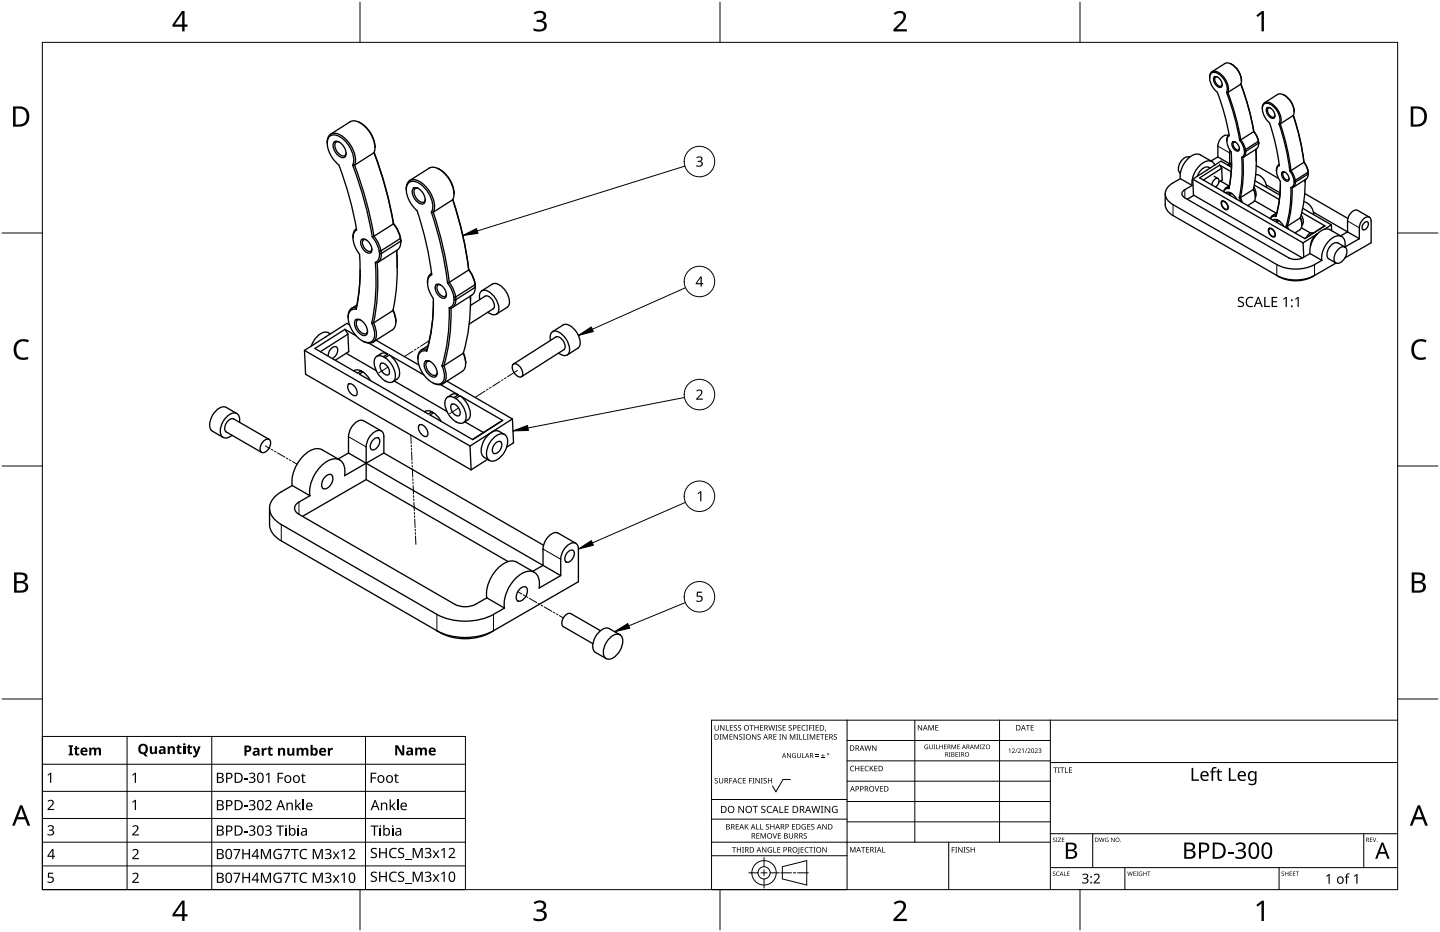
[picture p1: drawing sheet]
<svg xmlns="http://www.w3.org/2000/svg" width="432mm" height="279mm" viewBox="0 0 432 279" stroke-linecap="round" stroke-linejoin="round" font-family="sans-serif">
<g fill="none" stroke="#000" stroke-width=".4">
<path d="M369 19.1a5.9 5.9 0 0 1 3.3 5.1M107.6 36.6a8.9 8.9 0 0 1 4.8 7.7M362.7 23.3a1.61 1.61 0 0 1 .7-1.8 1.61 1.61 0 0 1 1.9 .2 5.8 5.8 0 0 1 2.9 6M363.4 21.5l3.9-2.4a3.5 3.5 0 0 1 4 2.2l.9 2.4-.1 1.5M364.2 23a2.2 2.2 0 0 1 2 3.1 2.2 2.2 0 0 1-2-3.1zM365.1 23.1l-.4-.1a1.63 1.63 0 0 0 .6 2.6 .69 .69 0 0 0 1.1-.1l.1-.2M367.8 27.7l2.4 7.3 1.5 7.1M367.8 27.7a5.1 5.1 0 0 0-4-6 2 2 0 0 0-.9 2.9l.7 1.5a9.1 9.1 0 0 1 2.6 4.9l1.5 5.4 .8 4.3a3.6 3.6 0 0 0 .4 4.5l.1 .2a33.2 33.2 0 0 1-.5 11.1M367.8 27.7h.4M368.2 27.7l2.3 7.2 1.6 7M372.1 25.2l-3.9 2.5M372.1 25.2l2.3 7.2 1.5 7.1"/>
<path d="M372.1 25.2l2.3 7.2 1.6 7M375.9 39.5l1 1.5 .4 1.4M375.9 39.5l-3.8 2.4M376 39.4l.9 1.5 .4 1.3M376 39.4l-.1 .1M378.5 32.6a1.61 1.61 0 0 1 .7-1.8 1.61 1.61 0 0 1 1.9 .2 5.7 5.7 0 0 1 2.8 6.1M379.2 30.8l3.9-2.5a3.5 3.5 0 0 1 4 2.2l.6 1.3 .3 1.3-.2 1.5M380 32.3a2.2 2.2 0 0 1 2 3.1 2.2 2.2 0 0 1-2-3.1zM380.9 32.4l-.4-.1a1.63 1.63 0 0 0 .6 2.6 .69 .69 0 0 0 1.2-.1v-.2M383.5 37.1a5 5 0 0 0-3.9-6.1 2 2 0 0 0-.9 2.9l.7 1.5a8.2 8.2 0 0 1 2.4 5l1.3 5.8 .4 3.5a2.18 2.18 0 0 0-.5 2.8l.3 .8a3.8 3.8 0 0 1 .6 3.3 32.1 32.1 0 0 1-1.3 8.3M383.5 37.1h.4M383.5 37.1l2.1 7.2 1.2 7"/>
<path d="M383.9 37.1l2 7.2 1.2 6.8M384.8 28.4a5.9 5.9 0 0 1 3.3 5.1M387.8 34.6l-3.9 2.5M387.8 34.6l2 7.2 1.2 6.9M387.8 34.6l2 7.1 1.2 6.9M98.1 42.9a2.38 2.38 0 0 1 .9-2.5 2.38 2.38 0 0 1 2.7-.1 9.1 9.1 0 0 1 4.8 8.6l-.2 .6M99.1 40.2l5.9-3.7a3.6 3.6 0 0 1 4 1 9 9 0 0 1 3.3 7.7l-.2 .6M100.3 42.5a2.46 2.46 0 0 1 2.8 1.5l.4 .6a1.67 1.67 0 0 1-.6 2.7 3.8 3.8 0 0 1-2.8-4.5zM101.7 42.6a1.04 1.04 0 0 0-1.3 .3 1.04 1.04 0 0 0 .1 1.3 2.74 2.74 0 0 0 2.9 2.5l.4-.8M105.8 49.5l2 5.9 1.7 5.7 2.1 9.9M105.8 49.5a7.5 7.5 0 0 0-3-7.9 3 3 0 0 0-4.1-.5 5.9 5.9 0 0 0 1.1 6.5l.7 .8a6.1 6.1 0 0 1 2.1 3.9l2.6 8.4 1.7 8.3a3 3 0 0 0-.8 3.8l1.1 2.6a2.75 2.75 0 0 1 .7 2.2l.1 1.4a55.1 55.1 0 0 1-1.2 13.7M105.8 49.5h.5"/>
<path d="M106.3 49.5l3.7 11.5 2.1 9.8M112.1 45.8l-5.8 3.7M112.1 45.8l3.7 11.5 2.2 9.8M112.2 45.7l3.3 10.1 1.4 5.6 1.1 5.6M121.8 56.8a2.38 2.38 0 0 1 .9-2.5 2.38 2.38 0 0 1 2.7-.1 9 9 0 0 1 4.8 8.8l-.3 .6M122.8 54.1l5.9-3.7a3.6 3.6 0 0 1 4 1 8.8 8.8 0 0 1 3.3 7.9l-.3 .6M124.1 56.4a2.46 2.46 0 0 1 2.7 1.5l.4 .6a1.67 1.67 0 0 1-.5 2.7 3.8 3.8 0 0 1-2.9-4.5zM125.4 56.5a1.05 1.05 0 0 0-1.2 .3 1.05 1.05 0 0 0 0 1.3 2.74 2.74 0 0 0 2.9 2.5l.4-.8M131.3 50.5a8.9 8.9 0 0 1 4.8 7.7M135.7 59.9l-5.8 3.7M135.7 59.9l3 10.7 1.8 10.3M135.8 59.8l3 10.7 1.8 10.3"/>
<path d="M349.4 58.1l.1 3.8 .4 1 1.2 1.3 32.5 18.8a10.9 10.9 0 0 0 10.6-.4M353.9 51.9h.1M353.9 53.6a9.4 9.4 0 0 0-4 3 3.4 3.4 0 0 0 1.9 4.8l31.1 17.9a12.5 12.5 0 0 0 11.3 0l2.2-1.3M353.9 53.6l3.6 2M356.7 47.1h.1M356.7 47.1a3.1 3.1 0 0 0-3.3 2.9 1.69 1.69 0 0 0 .5 1.9M357.5 55.6l-2.2 1.3a1.29 1.29 0 0 0-.9 1.2 1.29 1.29 0 0 0 .9 1.2l31.1 18a4.7 4.7 0 0 0 4.2 0l2.2-1.3M357.7 53.7l.2 4.8 32.6 18.8M357.7 53.7l33 19.1M358 58.6l-2 1.1M362.8 50.4a2.38 2.38 0 0 0-3.4 1.5l-.4 .9M363.4 55.4a1.91 1.91 0 0 1 1.8-1.9 1.82 1.82 0 0 1-.7 2.6"/>
<path d="M363.4 48.4l-3.5-2a3.4 3.4 0 0 0-3.8 1.3 7.4 7.4 0 0 0-2.2 5.9M364.1 52.9l1.1 .6M364.3 49.5a2.04 2.04 0 0 0-3.4-.8 7.5 7.5 0 0 0-3.4 6.9M365.2 47.1l-2.1 1.2M365.2 47.1l4.1 2.3M365.7 49.5l.6 1M365.7 49.5l-6 3.8 8.6 4.9 .7-.4M365.7 49.5l3.5 2M366 54.3l2.5 1.4M366.3 50.5l.2 3.5-1 .6M366.3 50.5l-5.5 3.5M368.3 40.6a2.7 2.7 0 0 0-3 2.5l-.1 4"/>
<path d="M368.5 56.2a1.31 1.31 0 0 0-1.5 1.3 1.26 1.26 0 0 1 1.5-1M368.5 56.2v.3M368.5 40.4l-.5 .8-.1 1M368.6 55.7l-1 .6M368.8 45.1l-.1 4.7M369 57.8l-.8-.2-.7 .2M369 57.8l.3 .2M369.3 50.1l-3.2-1.8-8.4 5.4M369.3 48.8l-1.2 .7M369.3 48.7l-.2 3.4-.6 4.1M369.3 58l-.7 .4 13.8 8 .7-.4M369.3 58l1.5 1.7"/>
<path d="M369.7 42.5a1.9 1.9 0 0 1 1.7 2.7 1.9 1.9 0 0 1-1.7-2.7zM370.5 42.6h-.4a1.44 1.44 0 0 0 .8 2.3h.5l.2-.4M371.6 59.3l.4 1.1M371.7 42.1l1 1.5 .4 1.3M372 59.3l.5 1.4M372 59.3h-.4M372.1 41.9l.9 1.6 .5 1.3M372.1 41.9l-.4 .2M372.3 47.2h.4M372.3 47.2a41.7 41.7 0 0 1-.7 12.1M372.7 47.2a41.9 41.9 0 0 1-.7 12.1M373.1 44.9l.1 .5"/>
<path d="M373.2 45.4l-.2 1.2-.7 .6M373.5 44.8v.6M373.5 44.8l-.4 .1M373.5 45.4l-.2 1.2-.6 .6M373.5 45.4h-.3M375.9 56.8l.4 1.4a2.36 2.36 0 0 1-.5 2.4l-1.7 1M375.9 56.8l-3.9 2.5M375.9 56.7l.4 1.3 .1 1M376 56.1l.6 1.7-.2 1.4M376.1 55.5l7.5 4.3M376.3 54.2l7.5 4.3M376.5 52.4a3.7 3.7 0 0 1 3.3 3.8"/>
<path d="M376.6 44.8a41.9 41.9 0 0 1-.7 12M376.6 44.8l.1 3.5M376.7 49.6l6.7 3.9M377.3 42.4l-3.8 2.4M377.3 42.4l.1 .5M377.3 42.2l.1 .5M377.3 42.2v.2M377.4 42.9l-.1 .9-.3 .7-4.2 2.7M377.4 42.7v.4M377.4 42.7v.2M377.4 42.9l-3.9 2.5M379.7 55.5l4.1 2.3"/>
<path d="M383.4 49.4h.2a1.76 1.76 0 0 0-.8 1.8M383.9 55v1a32.6 32.6 0 0 1-1.3 8.5M384.6 51.6a1.9 1.9 0 0 1 1.7 2.7 1.9 1.9 0 0 1-1.7-2.7zM385.4 51.6h-.4a1.44 1.44 0 0 0 .8 2.4l.5-.1 .2-.4M386.8 51.3l.8 1.4 .4 1.4M387.1 51.1l.9 1.5 .4 1.5M387.1 56.2l.4 .1M387.1 51.1l-.3 .2M387.1 56.2a37.2 37.2 0 0 1-1.4 11.6M387.5 56.3a37.3 37.3 0 0 1-1.5 11.5M388 54.1l.1 .5M388.1 54.6l-.2 .9-.8 .7"/>
<path d="M388.4 54.1v.5M388.4 54.1h-.4M388.4 54.6l-.2 1.1-.7 .6M388.4 54.6h-.3M391 48.7l.8 1.4 .5 1.5M391 48.7l-3.9 2.4M391 48.6l.9 1.4 .4 1.4M391 48.6v.1M391.2 58l13 7.5M391.4 54.6v-.7a37.4 37.4 0 0 1-1.5 11.4M392.3 51.6v.5M392.3 51.6l-3.9 2.5"/>
<path d="M392.3 51.4v.7M392.3 51.4v.2M392.3 52.1l-3.9 2.5M392.3 52.1l-.4 1.4-4.2 2.7M106.9 68.5l-.8 1-.3 1.8M108.5 71.7a2.84 2.84 0 0 1 3 3 1.06 1.06 0 0 1-.7 1.2 1.06 1.06 0 0 1-1.3-.5 2.74 2.74 0 0 1-1-3.7zM109.7 71.9l-.5-.1a1.5 1.5 0 0 0 0 2.4 1.5 1.5 0 0 0 2.2 1l.1-.5M111.6 71l1.4 2.2 .7 2.1M112.1 70.8l.4 .5a10 10 0 0 1 1.7 3.9M112.1 70.8l-.5 .2M112.6 78.7l.5 .1M112.6 78.7a62.5 62.5 0 0 1-1.1 18.2"/>
<path d="M113.1 78.8a62.8 62.8 0 0 1-1.1 18M113.7 75.3l.1 .7M113.8 76a2.35 2.35 0 0 1-1.2 2.7M114.2 75.2l.1 .8M114.2 75.2l-.5 .1M114.3 76a2.54 2.54 0 0 1-1.2 2.8M114.3 76h-.5M118 67.1l-5.9 3.7M118 67.1l.3 .5a10 10 0 0 1 1.8 3.9M118 67l1.4 2.1 .7 2.1M118 67v.1M118.9 75.1a62.8 62.8 0 0 1-1.1 18"/>
<path d="M118.9 75.1l.2 5.3M120.1 71.5l.1 .8M120.1 71.5l-5.9 3.7M120.1 71.2l.1 .8M120.1 71.2v.3M120.2 72.3l-5.9 3.7M120.2 72.3l-.1 1.1-.6 1.3-6.2 4M120.2 72v.2M120.2 72v.3M120.2 72.2v.4M129.4 63.6a6.4 6.4 0 0 0-1.6-6.7 4.4 4.4 0 0 0-5-2.3 4.4 4.4 0 0 0-.1 5.5l1.4 2.1a5.6 5.6 0 0 1 1.9 3.8l2.4 9.7 .9 5.4 .2 1.3-.2 .1a2.99 2.99 0 0 0-.9 3.8l1.4 3a46.7 46.7 0 0 1-1.8 15.9M129.4 63.6h.5"/>
<path d="M129.4 63.6l2.8 10.1 1.2 5.6 .8 5.5M129.9 63.6l3 10.7 1.8 10.4M366.4 60.3a1.78 1.78 0 0 1 1.6 2.5 1.78 1.78 0 0 1-1.6-2.5zM366.5 60.4a1.6 1.6 0 0 1 1.5 2.3 1.6 1.6 0 0 1-1.5-2.3zM376.2 60.2l6.5 3.7M380.6 68.5a1.78 1.78 0 0 1 1.6 2.5 1.78 1.78 0 0 1-1.6-2.5zM380.7 68.6a1.6 1.6 0 0 1 1.4 2.3 1.6 1.6 0 0 1-1.4-2.3zM382.6 64.9h-.9l-.7 .7M382.6 64.5a1.35 1.35 0 0 0-1.7 1.1M382.6 64.5v.4M382.8 63.8l-1.3 .9M383.1 66l-.7-.2-.7 .2"/>
<path d="M383.1 66l.4 .2M383.5 66.2l1.5 1.7M383.5 66.2l-.7 .4 8.4 4.9 6.1-3.8M385.7 67.8l.2 .6M386 67.8l.3 .9M386 67.8h-.3M389.9 65.3a2.89 2.89 0 0 1-1.6 4.5M389.9 65.3l-3.9 2.5M389.9 65.2l.5 2.2M390.2 64.4l.3 .6a2.38 2.38 0 0 1-.1 2.5M390.2 68.3l2.7 1.5M390.4 63.7l6.9 4"/>
<path d="M390.6 62.5l8.6 4.9M390.7 72.8l.2 4.3M391 60.5a3.9 3.9 0 0 1 2.9 3.8M392.8 76l3.6 2M393.7 70a1.44 1.44 0 0 0-1.9 1.2M393.9 63.6l13.7 8M395 70.1a4.7 4.7 0 0 0-2 3.6M395 70.1h.1M395 70.1l-4.3 2.7M397.3 67.7l-.6 .3M399.2 67.4l.1 1.8M399.2 67.4l-2.1 1.3"/>
<path d="M401.5 74.6a1.37 1.37 0 0 1 1.8-.5 1.37 1.37 0 0 1 .5 1.8 3.1 3.1 0 0 1-3.2 2.9 3.1 3.1 0 0 1 .9-4.2zM402.3 70.9l-3.5-2a3.4 3.4 0 0 0-3.8 1.3 7.4 7.4 0 0 0-2.2 5.8M403.3 74a2.33 2.33 0 0 0-.3-2.5 2.33 2.33 0 0 0-2.5-.7 7.4 7.4 0 0 0-4.1 7.2M403.3 74.1l-2.1-1.3a3.1 3.1 0 0 0-3.2 2.9 1.69 1.69 0 0 0 .5 1.9l2.1 1.2-6.4 3.8M407.6 71.6v-3.3a3.5 3.5 0 0 1 2.7-3.3l.6 .3 .2 .6v6.9l-7.8 4.5M407.6 71.6l-4.3 2.4M409 66.9a.76 .76 0 0 1 1.1-.4 .76 .76 0 0 1 .1 1.2l-.4 .7a.76 .76 0 0 1-1.1 .4 .76 .76 0 0 1-.2-1.1zM410.6 65.1l-3.5-2a2.76 2.76 0 0 0-2.9 2.5l-.1 3.9-2.1 1.2M103.4 98.7l.9 1.5M103.4 98.7l-9 5.8 12.8 7.4 1.1-.7M103.4 98.7l3.4 2M104.8 97.4l-.8-.5-12.7 8.2"/>
<path d="M106.8 95.8a2.46 2.46 0 0 1 2.7 1.5l.4 .7a1.67 1.67 0 0 1-.6 2.6 3.8 3.8 0 0 1-2.8-4.5zM106.8 92.7a2.04 2.04 0 0 0-2.4 2.4 8.7 8.7 0 0 0 5.3 7.5 2.06 2.06 0 0 0 2.7-2.3l-.3-1.7-.6-1.7M106.9 92.2a2.3 2.3 0 0 0-2.5 3M106.9 92.2l-.1 .5M107 91.4l-1.6 1.1M108 80.9l-.2 5.3-.9 6M108.1 95.9a1.05 1.05 0 0 0-1.2 .4 1.05 1.05 0 0 0 0 1.3 2.74 2.74 0 0 0 2.9 2.4l.4-.8M112 96.8l.7 1.9a3.3 3.3 0 0 1-1.2 4l-1.2 .1-1.3-.4M112 96.8l-.5 .1M117.8 93.1l-5.8 3.7M117.8 93.1l.7 1.8a3.5 3.5 0 0 1-.8 4l-5.8 3.7M117.9 92.9l.6 1.7 .2 1.9"/>
<path d="M129.2 82.1l.2-.1a2.58 2.58 0 0 0-1.2 2.8M130 90.4a49.7 49.7 0 0 1-2 14.3M130.9 85.3a2.84 2.84 0 0 1 3 2.9 1.06 1.06 0 0 1-.7 1.3 1.06 1.06 0 0 1-1.3-.6 2.74 2.74 0 0 1-1-3.6zM132.1 85.4l-.5-.1a1.5 1.5 0 0 0-.1 2.4 1.5 1.5 0 0 0 2.2 1l.2-.5M134.2 84.8l.2 .3a9.2 9.2 0 0 1 1.7 4M134.7 84.7l.3 .4a9.6 9.6 0 0 1 1.6 3.9M134.7 84.7l-.5 .1M134.7 92.3a55.7 55.7 0 0 1-2.2 17.4M134.7 92.3l.5 .1M135.2 92.4a55.9 55.9 0 0 1-2.1 17.2M136.1 89.1l.1 .7M136.2 89.8a2.14 2.14 0 0 1-1.5 2.5"/>
<path d="M136.6 89l.1 .8M136.6 89l-.5 .1M136.7 89.8a2.38 2.38 0 0 1-1.5 2.6M136.7 89.8h-.5M140.5 80.9l.4 .5a9.6 9.6 0 0 1 1.6 3.9M140.5 80.9l-5.8 3.8M140.6 80.8l.2 .2a9.2 9.2 0 0 1 1.7 4M140.6 80.8l-.1 .1M141.1 91.6l4.4-2.8a2.66 2.66 0 0 1 2.8 2.8l-.4 1-7.2 4.6M141.1 89.9v-1.2a55.8 55.8 0 0 1-2.2 17.2M142.5 85.3l-5.9 3.7M142.5 85.3v.8"/>
<path d="M142.5 85v1.1M142.5 85v.3M142.5 86.1l-.1 1-.6 1.1-6.1 4M142.5 86.1l-5.8 3.7M143.9 89.8a1.81 1.81 0 0 1 .1-2 1.81 1.81 0 0 1 1.9-.7 6.1 6.1 0 0 1 3.6 6.3 1.86 1.86 0 0 1-3.2 .2M144.5 87.2l3.1-2a3.6 3.6 0 0 1 4.2 2.2 3.7 3.7 0 0 1 .3 4.7l-3.2 2.1M165.7 99.4l3.1-2a3.6 3.6 0 0 1 4.2 2.3 3.7 3.7 0 0 1 .3 4.7l-3.2 2M394.2 82.6a12.5 12.5 0 0 1-11.3 0M91.3 105.1l.3 7.1 49.7 28.7M91.3 105.1l49.6 28.6M98.4 106.8a2.48 2.48 0 0 1 2.5-2.8 2.48 2.48 0 0 1-1.3 3.5M99.1 100.1a2.77 2.77 0 0 0-4.1 .8l-1 1.5-.6 1.3"/>
<path d="M103.8 105.9l9 5.2M104.3 100.2l.3 5.2-4.1 2.6M104.3 100.2l-8.2 5.2M104.6 115.1a2.41 2.41 0 0 1 2.2 3.4 2.41 2.41 0 0 1-2.2-3.4zM108.3 111.2l-1.3-.3-.9 .3M108.3 111.2l.5 .3M108.8 111.5l1.4 1.3 .9 1.3M108.8 111.5l-1.1 .7 20.7 11.9 1.1-.7M110.6 102.9l5.6 3.2M112.8 102l12.8 7.4M114.3 108.9a2.41 2.41 0 0 1 2.2 3.5 2.41 2.41 0 0 1-2.2-3.5zM114.9 106.9a1.78 1.78 0 0 0-2 0 1.78 1.78 0 0 0-.7 2 6.3 6.3 0 0 0 4.9 5.8 1.77 1.77 0 0 0 1.5-2.3 7.5 7.5 0 0 0-3.1-5.2"/>
<path d="M114.9 106.9l.6 .3M116.2 106.1l-.9-.3a2.82 2.82 0 0 0-2.3 1M116.2 106.1l-1.3 .8M116.7 106.4a6.9 6.9 0 0 1 3 6.4l-.6 .8-1.3 .8M116.7 106.4l10.4 6M116.7 106.4l-1.2 .8M118.2 114.2l15.8 9.2M127.6 108.3a2.46 2.46 0 0 1 2.8 1.5l.4 .6a1.67 1.67 0 0 1-.6 2.7 3.8 3.8 0 0 1-2.8-4.5zM128 105.2a2.06 2.06 0 0 0-2.7 2.4 8.7 8.7 0 0 0 5.3 7.5 2.22 2.22 0 0 0 2.2-.7 2.22 2.22 0 0 0 .5-2.3l-.8-2.4M128 104.7a2.3 2.3 0 0 0-2.7 2.9M128 104.7v.5M128.3 103.7l-2 1.2"/>
<path d="M129 108.4a1.04 1.04 0 0 0-1.2 .3 1.04 1.04 0 0 0 0 1.3 2.74 2.74 0 0 0 2.9 2.4l.4-.7M132.1 115.3l5.3 3.1M133.1 109.6a4.4 4.4 0 0 1-.3 5.4l-1.2 .3-1.7-.5M133.1 109.6l-.6 .1M134 114.3l19.7 11.3M136.2 119.2a1.78 1.78 0 0 0-2.1 0 1.78 1.78 0 0 0-.7 1.9 6.3 6.3 0 0 0 4.9 5.8 1.77 1.77 0 0 0 1.5-2.3 7.5 7.5 0 0 0-3.1-5.1M136.2 119.2l.5 .3M137.4 118.4l-.9-.3a2.82 2.82 0 0 0-2.3 1M137.4 118.4l-1.2 .8M138 118.7a6.9 6.9 0 0 1 2.9 6.4l-.6 .8-1.3 .8M138 118.7l12.7 7.3M138 118.7l-1.3 .8"/>
<path d="M138.9 105.9l-5.8 3.7M138.9 105.9a4.4 4.4 0 0 1-.3 5.4l-5.8 3.7M139 105.8l.5 1.4 .1 1.8M154 109.1a2.66 2.66 0 0 1 2.8 2.8 1 1 0 0 1-.7 1.2 1 1 0 0 1-1.2-.5 2.57 2.57 0 0 1-.9-3.5zM154 109.1l12.7-8.1a2.66 2.66 0 0 1 2.8 2.8l-.4 1-12.7 8.1M165.1 102a1.81 1.81 0 0 1 .1-2 1.81 1.81 0 0 1 1.9-.6 6.1 6.1 0 0 1 3.6 6.3 1.86 1.86 0 0 1-3.2 .1M71 124l-3.2-1.9a3.6 3.6 0 0 0-4.1 2.4 3.6 3.6 0 0 0 0 4.8l3.2 1.8M71.8 126.6a1.93 1.93 0 0 0-.3-2.1 1.93 1.93 0 0 0-2-.6 5.9 5.9 0 0 0-3.2 6.5 1.98 1.98 0 0 0 3.3 .1M79.2 132.1a1.12 1.12 0 0 1 1.5-.4 1.12 1.12 0 0 1 .4 1.5 2.51 2.51 0 0 1-2.7 2.4 2.51 2.51 0 0 1 .8-3.5zM80.7 131.7l-10.6-6.1a2.6 2.6 0 0 0-2.7 2.9l.4 1 10.6 6.1M101.9 137.9l-5.3-3.1a5.4 5.4 0 0 0-6.1 2.4 10.8 10.8 0 0 0-2.9 8.3M104.5 135.8l-3.1 1.8"/>
<path d="M104.5 135.8l63.6 36.8M112.1 131.7a1.01 1.01 0 0 1 1.4-.4 1.01 1.01 0 0 1 .3 1.4 2.26 2.26 0 0 1-2.4 2.1 2.26 2.26 0 0 1 .7-3.1zM114.3 129.2l-5.3-3.1a3.6 3.6 0 0 0-4 2.6l-.5 1.8v5.3M115.1 135.8v-4.9a1.67 1.67 0 0 0-1-1.8 1.67 1.67 0 0 0-1.9 .5 5.9 5.9 0 0 0-2.4 4.4v9.8M115.1 135.8l-11.8 6.8a4.1 4.1 0 0 0-2.1-5 6.8 6.8 0 0 0-6.2 3.6 10.5 10.5 0 0 0-2.1 7.4M115.1 135.8l47.9 27.7M125.8 127.4a2.41 2.41 0 0 1 2.2 3.4 2.41 2.41 0 0 1-2.2-3.4zM129.5 123.4l-1.3-.3-.9 .4M129.5 123.4l.5 .3M130 123.7l1.4 1.3 .9 1.3M130 123.7l-1.1 .7 12.8 7.4M135.5 121.2a2.41 2.41 0 0 1 2.2 3.4 2.41 2.41 0 0 1-2.2-3.4z"/>
<path d="M139.4 126.4l5.6 3.3M140.9 133.7l.4 7.2M146.2 137.7l-4.9 3.2M147.9 131.4a2.76 2.76 0 0 1 3.8-.8 5.3 5.3 0 0 1-1.4 6.3 2.76 2.76 0 0 1-3.9 .8 5.3 5.3 0 0 1 1.5-6.3zM148.7 132.8a1.01 1.01 0 0 1 1.4-.4 1.01 1.01 0 0 1 .3 1.4 2.26 2.26 0 0 1-2.4 2.1 2.26 2.26 0 0 1 .7-3.1zM150.7 126l-9 5.8M150.7 126l-.8 .5M151.3 130.3a3.2 3.2 0 0 0-2.9-1.1 6.3 6.3 0 0 0-3.9 7.1l.7 .8 1.6 .9M153.7 125.6l.3 7.1-2.1 1.4M153.7 125.6l-12.8 8.1M80.8 152.3v4.9a6 6 0 0 0 3.5 4.9l46.7 27M87.6 145.5a17.9 17.9 0 0 0-5.4 3.6 4.8 4.8 0 0 0 1.3 7.6l47.5 27.5a18.8 18.8 0 0 0 17 0l3.3-1.9"/>
<path d="M87.6 145.5l5.3 3.1M92.9 148.6l-3.3 1.9a1.94 1.94 0 0 0-1.3 1.8 1.94 1.94 0 0 0 1.3 1.9l46.7 26.9a7 7 0 0 0 6.4 0l3.3-1.9M97.7 142.7a1.2 1.2 0 0 1 1.6-.4 1.2 1.2 0 0 1 .5 1.6 2.68 2.68 0 0 1-2.9 2.6 2.68 2.68 0 0 1 .8-3.8zM109.8 143.8l42.6 24.5M109.8 143.8l-19.1 11M146 179.2l5.3 3.1M156 176.4a1.2 1.2 0 0 1 1.7-.4 1.2 1.2 0 0 1 .4 1.6 2.68 2.68 0 0 1-2.8 2.5 2.68 2.68 0 0 1 .7-3.7zM160.2 171.6l-5.3-3.1a5.4 5.4 0 0 0-6.1 2.4 10.8 10.8 0 0 0-2.8 8.3M168.1 172.6l-6.4 3.7a4.1 4.1 0 0 0-2.1-5 6.8 6.8 0 0 0-6.2 3.6 10.5 10.5 0 0 0-2.1 7.4M168.1 172.6v-4.9a5.5 5.5 0 0 1 3.5-5 1.56 1.56 0 0 1 1.8 1.9v9.8l-25.4 14.7M170.4 165.3a1.01 1.01 0 0 1 1.4-.3 1.01 1.01 0 0 1 .4 1.4 2.26 2.26 0 0 1-2.4 2.1 2.26 2.26 0 0 1 .6-3.2zM172.7 162.9l-5.3-3.1a3.6 3.6 0 0 0-4 2.6l-.5 1.8-.1 5.3-3.1 1.8"/>
<path d="M131 189.1a18.8 18.8 0 0 0 17 0M131 189.1a16.3 16.3 0 0 0 17 0M180 189.1l-8.8-5.1a2.6 2.6 0 0 0-2.7 2.8l.4 1.1 8.9 5.1M182.7 191.4l.6-.5a1.98 1.98 0 0 1 2.6-.6 1.98 1.98 0 0 1 .8 2.6 5.3 5.3 0 0 1-4.5 4.7 2.12 2.12 0 0 1-1.2-2.7l.8-2.2zM185.9 190.3l-3.2-1.8a3.6 3.6 0 0 0-4.1 2.3 3.6 3.6 0 0 0 0 4.8l3.2 1.8"/>
</g>
<path d="M355.3 56.9v2.4M365.2 43.8l3.5 2M351.8 61.4v3.2M382.9 79.3v3.3M394.2 79.3v3.3M404.1 66.2l3.5 2.1M104.5 130.9l5.3 3.1M84.3 157.2v4.9M89.6 150.5v3.7M162.8 164.6l5.3 3.1M131 184.2v4.9M148 184.2v4.9" fill="none" stroke="#000" stroke-width=".3"/>
<g fill="none" stroke="#000" stroke-width=".3">
<path d="M116.3 110l-2.7 1.8M123.9 105.2l-2.6 1.7M124.8 104.7l-.5 .2M125.6 104.1l-.4 .3M128.7 102.1l-2.6 1.7M145.5 117.2l-3 1.9M146.4 116.7l-.5 .2M147.2 116.1l-.4 .3M149.9 114.4l-2.2 1.4M150.8 113.8l-.4 .3M151.7 113.2l-.4 .3M155.2 111l-3 1.9"/>
<path d="M79.6 133.7l1.4 .8M81.4 134.7l.5 .3M82.3 135.2l.5 .3M83.2 135.8l2.2 1.3M85.9 137.3l.4 .3M86.8 137.8l.4 .3M87.7 138.4l1.4 .8M123.2 130.4l.1 2.5M123.3 133.4v.6M123.4 134.5v.5M123.4 135.5l.1 2.5M123.6 138.5v.5"/>
<path d="M123.6 139.5v.5M137.5 122.3l-2.7 1.7M123.7 140.5l.1 2.5M123.8 143.5v.5M123.8 144.5l.1 .5M123.9 145.5l.1 2.6M124 148.6l.1 .5M124.1 149.6v.5M124.1 150.6l.1 2.5M124.3 153.6v.5M124.3 154.6v.5M124.4 155.6l.1 2.6"/>
<path d="M124.5 158.7v.5M124.5 159.7l.1 .5M124.6 160.7l.1 2.5M155.3 177.4l1.2 .7M156.9 178.3l.5 .3M157.8 178.9l.5 .2M158.7 179.4l2.3 1.3M161.4 180.9l.5 .3M162.3 181.4l.5 .3M163.2 182l2.3 1.3M165.9 183.5l.5 .3M166.8 184l.5 .3"/>
<path d="M167.7 184.6l1.2 .7"/>
</g>
<path d="M12.7 12.7h406.4v254h-406.4z" fill="none" stroke="#000" stroke-width=".3"/>
<path d="M107.9 .6v12.1M215.9 .6v12.1M323.8 .6v12.1M.6 69.9h12.1M419.1 69.9h12.1M.6 139.7h12.1M419.1 139.7h12.1M.6 209.6h12.1M419.1 209.6h12.1M107.9 266.7v12.1M215.9 266.7v12.1M323.8 266.7v12.1" fill="none" stroke="#000" stroke-width=".3"/>
<g fill="#000">
<path d="M160 3.9a2.36 2.36 0 0 1 3.7 .5 1.49 1.49 0 0 1-1.2 1.8 1.62 1.62 0 0 1 1.5 1.8 1.62 1.62 0 0 1-1.8 1.4l-2.2-.3v-.7a2.16 2.16 0 0 0 3.2-.5 1.23 1.23 0 0 0-1.7-1.3h-.6v-.7a1.55 1.55 0 0 0 2.1-1.1 1.51 1.51 0 0 0-2.6-.4zM268 4a2.07 2.07 0 0 1 2.1-.8 2.07 2.07 0 0 1 1.6 1.7 4 4 0 0 1-1.6 2.6l-1.2 1.2h3v.7h-4v-.6l1.6-1.6a2.6 2.6 0 0 0 1.2-2.9 1.64 1.64 0 0 0-2.3 .2zM376.7 4.6l1.7-1.3h.6v6.1h-.7v-5.3l-1.2 1zM4.9 102.5a3.4 3.4 0 0 1 3.8-.5l-.3 .7a2.3 2.3 0 0 0-2.7 .1 2.3 2.3 0 0 0-.8 2.5 2.15 2.15 0 0 0 3.2 1.8l.4-.1v.7a3 3 0 0 1-3.5-.4 3 3 0 0 1-.8-3.4zM424 102.5a3.4 3.4 0 0 1 3.8-.5l-.3 .7a2.3 2.3 0 0 0-2.7 .1 2.3 2.3 0 0 0-.8 2.5 2.15 2.15 0 0 0 3.2 1.8l.4-.1v.7a3 3 0 0 1-3.5-.4 3 3 0 0 1-.8-3.4zM160 270.6a2.36 2.36 0 0 1 3.7 .5 1.49 1.49 0 0 1-1.2 1.8 1.62 1.62 0 0 1 1.5 1.8 1.62 1.62 0 0 1-1.8 1.4l-2.2-.3v-.7a2.16 2.16 0 0 0 3.2-.5 1.23 1.23 0 0 0-1.7-1.3h-.6v-.7a1.55 1.55 0 0 0 2.1-1.1 1.51 1.51 0 0 0-2.6-.4zM268 270.7a2.07 2.07 0 0 1 2.1-.8 2.07 2.07 0 0 1 1.6 1.7 4 4 0 0 1-1.6 2.6l-1.2 1.2h3v.7h-4v-.6l1.6-1.6a2.6 2.6 0 0 0 1.2-2.9 1.64 1.64 0 0 0-2.3 .2zM376.7 271.3l1.7-1.3h.6v6.1h-.7v-5.3l-1.2 1z"/>
<path d="M54.6 3.3h.8v4.1h.8v.6h-.8v1.4h-.8v-1.4h-2.9v-.6zM54.6 4.1l-2.2 3.3h2.2z"/>
<path d="M3.9 31.9h1.9a3 3 0 0 1 3 3.1 3 3 0 0 1-3.2 3h-1.7zM4.7 32.6v4.7h.8a2.39 2.39 0 0 0 2.5-2.1 2.39 2.39 0 0 0-2-2.6z"/>
<path d="M423 31.9h1.9a3 3 0 0 1 3 3.1 3 3 0 0 1-3.2 3h-1.7zM423.8 32.6v4.7h.8a2.39 2.39 0 0 0 2.5-2.1 2.39 2.39 0 0 0-2-2.6z"/>
<path d="M4.2 171.6h1.8a1.71 1.71 0 0 1 2.2 1.8 1.39 1.39 0 0 1-1.1 1.1 1.64 1.64 0 0 1 1.3 2 1.64 1.64 0 0 1-2 1.2h-2.2zM5 174.8v2.2h1.2a1.15 1.15 0 0 0 1.5-1.1 1.15 1.15 0 0 0-1.5-1.1zM5 172.3v1.9h1.1a1.04 1.04 0 0 0 1.4-1.1 1.04 1.04 0 0 0-1.5-.8z"/>
<path d="M423.3 171.6h1.8a1.71 1.71 0 0 1 2.2 1.8 1.39 1.39 0 0 1-1.1 1.1 1.64 1.64 0 0 1 1.3 2 1.64 1.64 0 0 1-2 1.2h-2.2zM424.1 174.8v2.2h1.2a1.15 1.15 0 0 0 1.5-1.1 1.15 1.15 0 0 0-1.5-1.1zM424.1 172.3v1.9h1.1a1.04 1.04 0 0 0 1.4-1.1 1.04 1.04 0 0 0-1.5-.8z"/>
<path d="M6 241.4h.7l2.4 6.1h-.8l-.8-1.9h-2.4l-.7 1.9h-.8zM6.3 242.2l-.9 2.8h1.9z"/>
<path d="M425.1 241.4h.7l2.4 6.1h-.8l-.8-1.9h-2.4l-.7 1.9h-.8zM425.4 242.2l-.9 2.8h1.9z"/>
<path d="M54.6 270h.8v4.1h.8v.6h-.8v1.4h-.8v-1.4h-2.9v-.6zM54.6 270.8l-2.2 3.3h2.2z"/>
</g>
<g fill="none" stroke="#000" stroke-width=".3">
<path d="M254 215.9v50.8h-40.6v-50.8h205.7M274.3 215.9v36.6M299.7 215.9v36.6M315 215.9v50.8M213.4 239.7h40.6M237 233.7h-2.2l-2.1 3.7-1.1-1.8M254 222h61M254 228.1h61M254 234.2h61M315 228.6h104.1M213.4 256.5h40.6M213.4 252.5h101.6"/>
<path d="M213.4 245.6h40.6M229.1 257.1v2.7M234.6 259.8l7.3-1.8v7.3l-7.3-1.8zM254 240.3h61M254 246.4h61M284.5 252.5v14.2M315 249.9h104.1M327.7 249.9v10.2M408.9 249.9v10.2M224.5 261.7h2.8M228.2 261.7h1.8M229.1 260.7v1.9"/>
<path d="M229.1 263.5v2.7M230.9 261.7h2.8M234.1 261.7h3.2M237.9 261.7h.7M239.2 261.7h3.2M315 260.1h104.1M337.3 260.1v6.6M383.5 260.1v6.6"/>
<circle cx="229.1" cy="261.7" r="1.83"/>
<circle cx="229.1" cy="261.7" r="3.7"/>
</g>
<g fill="#000">
<path d="M214.3 217.4h.2v1a.42 .42 0 0 0 .4 .5 .42 .42 0 0 0 .4-.5v-1h.2v1a.62 .62 0 0 1-.6 .6 .62 .62 0 0 1-.6-.6zM215.9 217.4h.3l.8 1.3v-1.3h.2v1.6h-.2l-.9-1.3v1.3h-.2zM217.7 217.4h.2v1.4h.7v.2h-.9zM218.9 217.4h.9v.2h-.7v.5h.6v.1h-.6v.6h.7v.2h-.9zM220.1 217.5l.6-.1 .3 .1-.1 .1a.38 .38 0 0 0-.5-.1 .38 .38 0 0 0-.1 .5 .38 .38 0 0 0 .4 .2 .53 .53 0 0 1 .2 .8 .53 .53 0 0 1-.8 0v-.2a.41 .41 0 0 0 .6 .1 .41 .41 0 0 0 .1-.6 .41 .41 0 0 0-.5-.1zM221.4 217.5l.5-.1 .3 .1v.1a.38 .38 0 0 0-.5-.1 .38 .38 0 0 0-.2 .5 .38 .38 0 0 0 .5 .2 .53 .53 0 0 1 .1 .8 .53 .53 0 0 1-.8 0l.1-.2a.41 .41 0 0 0 .5 .1 .41 .41 0 0 0 .1-.6 .41 .41 0 0 0-.5-.1zM224.8 217.4h1.2v.2h-.5v1.4h-.2v-1.4h-.5zM226.2 217.4h.2v.7h.9v-.7h.2v1.6h-.2v-.7h-.9v.7h-.2zM227.9 217.4h.9v.2h-.7v.5h.7v.1h-.7v.6h.7v.2h-.9zM230.4 217.4h.2l.3 1.4 .4-1.4h.2l.4 1.4 .3-1.4h.2l-.4 1.6h-.2l-.4-1.4-.4 1.4h-.2zM232.6 217.4h.5l-.2 .2v1.2l.2 .2h-.5l.1-.2v-1.2zM233.4 217.5l.6-.1 .3 .1v.1a.38 .38 0 0 0-.5-.1 .38 .38 0 0 0-.2 .5 .38 .38 0 0 0 .5 .2 .53 .53 0 0 1 .1 .8 .53 .53 0 0 1-.8 0l.1-.2a.41 .41 0 0 0 .5 .1 .41 .41 0 0 0 .1-.6 .41 .41 0 0 0-.5-.1z"/>
<path d="M234.7 217.4h.9v.2h-.7v.5h.7v.1h-.7v.6h.7v.2h-.9zM236.5 217.5l.6-.1 .3 .1v.1a.38 .38 0 0 0-.5-.1 .38 .38 0 0 0-.2 .5 .38 .38 0 0 0 .5 .2 .53 .53 0 0 1 .1 .8 .53 .53 0 0 1-.8 0l.1-.2a.41 .41 0 0 0 .5 .1 .41 .41 0 0 0 .1-.6 .41 .41 0 0 0-.5-.1zM239.2 217.4h.9v.2h-.7v.5h.6v.1h-.6v.6h.7v.2h-.9zM240.5 217.6l.6-.2 .5 .1-.1 .1a.65 .65 0 0 0-1 .6 .65 .65 0 0 0 1 .6 .77 .77 0 0 1-1.1-.1 .77 .77 0 0 1 .1-1.1zM241.7 217.4h.6l-.2 .2v1.2l.2 .2h-.6l.2-.2v-1.2zM242.6 217.4h.9v.2h-.7v.5h.7v.2h-.7v.7h-.2zM243.7 217.4h.6l-.2 .2v1.2l.2 .2h-.6l.2-.2v-1.2zM244.6 217.4h.9v.2h-.7v.5h.6v.1h-.6v.6h.7v.2h-.9zM247.5 218.7l.2 .1-.3 .5zM275.2 217.4h.3l.8 1.3v-1.3h.2v1.6h-.2l-.9-1.4v1.4h-.2zM278.4 217.4h.3l.5 1.3 .5-1.3h.3v1.6h-.2v-1.4l-.7 1.4-.5-1.4v1.4h-.2zM280.5 217.4h.9v.1h-.7v.6h.6v.1h-.6v.6h.7v.2h-.9z"/>
<path d="M307.6 217.4h1.2v.1h-.5v1.5h-.2v-1.5h-.5zM309.1 217.4h.9v.1h-.7v.6h.6v.1h-.6v.6h.7v.2h-.9zM214.4 233.4l.5-.2 .3 .1v.2a.38 .38 0 0 0-.5-.2 .38 .38 0 0 0-.2 .5 .38 .38 0 0 0 .5 .2 .53 .53 0 0 1 .2 .8 .53 .53 0 0 1-.8 0v-.2a.41 .41 0 0 0 .5 .1 .41 .41 0 0 0 .1-.5 .41 .41 0 0 0-.5-.2zM215.8 220.1h.6l-.2 .2v1.3l.2 .1h-.6l.2-.1v-1.3zM215.6 233.2h.2v1.1a.42 .42 0 0 0 .4 .4 .42 .42 0 0 0 .4-.4v-1.1h.2v1.1a.62 .62 0 0 1-.6 .6 .62 .62 0 0 1-.6-.6zM216.7 220.1h.3l.5 1.3 .5-1.3h.3v1.6h-.2v-1.4l-.7 1.4-.5-1.4v1.4h-.2zM218.7 233.2h.9v.2h-.7v.6h.6v.2h-.6v.7h-.2zM218.7 220.1h.9v.2h-.7v.5h.7v.2h-.7v.6h.7v.1h-.9zM220 220.1h.2l.9 1.4v-1.4h.2v1.6h-.3l-.8-1.3v1.3h-.2zM221.4 233.4l.6-.2 .5 .1-.1 .2a.65 .65 0 0 0-1 .6 .65 .65 0 0 0 1 .5 .77 .77 0 0 1-1.1-.1 .77 .77 0 0 1 .1-1.1zM221.7 220.3l.6-.2 .3 .1-.1 .2a.38 .38 0 0 0-.5-.2 .38 .38 0 0 0-.1 .5 .38 .38 0 0 0 .5 .2 .53 .53 0 0 1 .1 .8 .53 .53 0 0 1-.8 0v-.2a.41 .41 0 0 0 .6 .1 .41 .41 0 0 0 .1-.5 .41 .41 0 0 0-.5-.2zM222.8 220.1h.6l-.2 .2v1.3l.2 .1h-.6l.2-.1v-1.3z"/>
<path d="M222.7 233.2h.9v.2h-.7v.5h.7v.2h-.7v.6h.7v.2h-.9zM224.6 233.2h.9v.2h-.7v.6h.7v.2h-.7v.7h-.2zM225.6 233.2h.6l-.2 .2v1.3l.2 .2h-.6l.2-.2v-1.3zM225.5 220.1h.2l.9 1.4v-1.4h.2v1.6h-.3l-.8-1.3v1.3h-.2zM226.5 233.2h.3l.8 1.4v-1.4h.2v1.7h-.2l-.9-1.4v1.4h-.2zM227.2 220.3l.6-.2 .3 .1-.1 .2a.38 .38 0 0 0-.5-.2 .38 .38 0 0 0-.1 .5 .38 .38 0 0 0 .5 .2 .53 .53 0 0 1 .1 .8 .53 .53 0 0 1-.8 0v-.2a.41 .41 0 0 0 .6 .1 .41 .41 0 0 0 .1-.5 .41 .41 0 0 0-.5-.2zM228.1 233.2h.6l-.2 .2v1.3l.2 .2h-.6l.2-.2v-1.3zM229 233.4l.6-.2 .3 .1-.1 .2a.38 .38 0 0 0-.5-.2 .38 .38 0 0 0-.1 .5 .38 .38 0 0 0 .5 .2 .53 .53 0 0 1 .1 .8 .53 .53 0 0 1-.8 0v-.2a.41 .41 0 0 0 .6 .1 .41 .41 0 0 0 .1-.5 .41 .41 0 0 0-.5-.2zM230.3 233.2h.2v.7h.8v-.7h.2v1.7h-.2v-.8h-.8v.8h-.2zM231.9 220.1h.9v.2h-.7v.5h.7v.2h-.7v.6h.7v.1h-.9zM233.6 220.1h.6l-.2 .2v1.3l.2 .1h-.6l.2-.1v-1.3zM234.5 220.1h.3l.8 1.4v-1.4h.2v1.6h-.2l-.9-1.3v1.3h-.2z"/>
<path d="M236 225.8h.2l.8 1.2v-1.2h.1v1.4h-.2l-.8-1.2 .1 1.2h-.2zM236.9 220.1h.3l.5 1.3 .5-1.3h.3v1.6h-.2v-1.4l-.7 1.4-.6-1.4v1.4h-.1zM237.7 226l.5-.2h.5l-.2 .2a.6 .6 0 0 0-.8 .5 .6 .6 0 0 0 .8 .6v-.5l-.3-.1h.5v.7a.8 .8 0 0 1-1.1-.2 .8 .8 0 0 1 .1-1zM238.8 220.1h.6l-.2 .2v1.3l.2 .1h-.6l.2-.1v-1.3zM239.7 220.1h.2v1.5h.7v.1h-.9zM239 225.8h.2v.9a.38 .38 0 0 0 .4 .4 .38 .38 0 0 0 .3-.4v-.9h.2v.9a.56 .56 0 0 1-.5 .5 .56 .56 0 0 1-.6-.5zM240.5 225.8h.2v1.3h.6v.1h-.8zM240.9 220.1h.2v1.5h.7v.1h-.9zM241.9 220.1h.6l-.2 .2v1.3l.2 .1h-.6l.2-.1v-1.3zM242.8 220.1h.3l.5 1.3 .5-1.3h.3v1.6h-.2l.1-1.4-.8 1.4-.5-1.4v1.4h-.2zM244.6 226.6l.9 .2zM244.6 226.2l.9 .2z"/>
<path d="M244.9 220.1h.9v.2h-.7v.5h.6v.2h-.6v.6h.7v.1h-.9zM246.3 227.1l1 .1zM245.9 220.1h1.3v.2h-.5v1.4h-.3v-1.4h-.5zM246.7 226l.1 .4h.5l-.5 .2v.4l-.1-.4h-.4l.4-.2zM247.4 220.1h.9v.2h-.7v.5h.7v.2h-.7v.6h.7v.1h-.9zM250.1 220.3l.5-.2 .4 .1-.1 .2a.38 .38 0 0 0-.5-.2 .38 .38 0 0 0-.2 .5 .38 .38 0 0 0 .5 .2 .53 .53 0 0 1 .2 .8 .53 .53 0 0 1-.8 0v-.2a.41 .41 0 0 0 .5 .1 .41 .41 0 0 0 .1-.5 .41 .41 0 0 0-.5-.2zM255.1 229.8l.6-.2 .4 .1-.1 .1a.65 .65 0 0 0-.9 .6 .65 .65 0 0 0 1 .6 .77 .77 0 0 1-1.1-.1 .77 .77 0 0 1 .1-1.1zM256.4 229.6h.2v.7h.9v-.7h.2v1.6h-.2v-.8h-.9v.8h-.2zM258.1 229.6h.9v.2h-.7v.5h.7v.1h-.7v.6h.7v.2h-.9zM259.5 229.8l.6-.2 .4 .1-.1 .1a.65 .65 0 0 0-.9 .6 .65 .65 0 0 0 .9 .6 .77 .77 0 0 1-1.1-.1 .77 .77 0 0 1 .2-1.1zM259.2 223.5h.2l.4 1.3 .3-1.3h.2l.4 1.3 .4-1.3h.2l-.5 1.6h-.2l-.4-1.4-.3 1.4h-.3zM260.8 229.6h.2v.8l.7-.8h.3l-.7 .7 .7 .9h-.3l-.5-.8-.2 .8h-.2z"/>
<path d="M262.3 235.7h.2l.4 1.4 .5-1.4h.2l-.5 1.6h-.3zM261.5 223.5h.3l.8 1.3v-1.3h.2v1.6h-.2l-.9-1.4v1.4h-.2zM262.2 229.6h.9v.2h-.7v.5h.7v.1h-.7v.6h.7v.2h-.9zM263.9 235.7h.9v.2h-.7v.5h.6v.1h-.6v.6h.7v.2h-.9zM277.4 223.4l.9-.1-.3 .1a.56 .56 0 0 0-.6 .6 .56 .56 0 0 0 .7 .4v-.4l-.3-.1h.5v.6a.74 .74 0 0 1-1-.1 .74 .74 0 0 1 .1-1zM278.6 223.2h.2v.9a.35 .35 0 0 0 .3 .4 .35 .35 0 0 0 .4-.4v-.9h.2v.9a.52 .52 0 0 1-.6 .5 .52 .52 0 0 1-.5-.5zM279.9 223.2h.5l-.2 .2 .2 1.2h-.5l.2-.2zM280.7 223.2h.1v1.2l.6 .2h-.7zM281.7 223.2h.1v.6h.7v-.6h.2v1.4h-.2v-.7h-.7v.7h-.1zM283.1 223.2h.7l-.6 .2v.4h.6l-.6 .1v.5l.6 .2h-.7zM284.5 225.5h.5l-.1 .1 .1 1.3h-.5l.2-.2zM285.3 223.2h.3l.4 1.1 .4-1.1h.3v1.4h-.2v-1.2l-.6 1.2-.4-1.2v1.2h-.2z"/>
<path d="M286.5 225.5h.8l-.6 .2v.4h.5l-.5 .1v.5l.6 .2h-.8zM287.1 223.2h.7l-.6 .2v.4h.6l-.6 .1v.5l.6 .2h-.7zM287.5 225.5h.5l-.2 .1 .2 1.3h-.5l.1-.2zM292.2 223.2h.3l.4 1.1 .4-1.1h.3v1.4h-.2v-1.2l-.6 1.2-.4-1.2v1.2h-.2zM293.8 223.2h.5l-.1 .2 .1 1.2h-.5l.2-.2zM294.5 223.2h.9l-.7 1.2 .7 .2h-.9l.7-1.2zM302.4 224.7l.5-.3v1.3h-.1v-1.2zM303.4 224.5a.49 .49 0 0 1 .8 .1 .49 .49 0 0 1-.3 .7l-.3 .3 .7 .1h-.9l.4-.5a.37 .37 0 0 0 .4-.5 .37 .37 0 0 0-.7-.1zM305 224.4h.1l-.7 1.3zM305.2 224.5a.49 .49 0 0 1 .8 .1 .49 .49 0 0 1-.3 .7l-.3 .3 .7 .1h-.9l.4-.5a.37 .37 0 0 0 .4-.5 .37 .37 0 0 0-.7-.1zM306.4 224.7l.5-.3v1.3h-.2v-1.2zM307.8 224.4h.2l-.7 1.3z"/>
<path d="M308.1 224.5a.49 .49 0 0 1 .8 .1 .49 .49 0 0 1-.3 .7l-.3 .3 .7 .1h-.9l.4-.5a.37 .37 0 0 0 .3-.5 .37 .37 0 0 0-.6-.1zM310.3 224.5a.49 .49 0 0 1 .8 .1 .49 .49 0 0 1-.3 .7l-.3 .3 .7 .1h-.9l.4-.5a.37 .37 0 0 0 .3-.5 .37 .37 0 0 0-.6-.1zM311.4 224.5a.42 .42 0 0 1 .7-.2 .42 .42 0 0 1-.1 .7 .44 .44 0 0 1 .2 .7 .44 .44 0 0 1-.7 0l-.1-.2a.35 .35 0 0 0 .5 .2 .35 .35 0 0 0 .1-.6l-.4-.1a.3 .3 0 0 0 .4-.2 .3 .3 0 0 0-.1-.4 .3 .3 0 0 0-.4 .2zM315.9 230.1h1.2v.1h-.5v1.5h-.2v-1.5h-.5zM317.2 230.1h.6l-.2 .1v1.3l.2 .2h-.6l.2-.2v-1.3zM317.9 230.1h1.2v.1h-.5v1.5h-.2v-1.5h-.5zM319.4 230.1h.2v1.4h.7v.2h-.9zM320.5 230.1h.9v.1h-.7v.6h.7v.1h-.7v.6h.7v.2h-.9zM357.3 230.2h.5v3.5h1.7v.4h-2.2zM363.5 230.2l1-.2h.3l-.1 .4a.62 .62 0 0 0-.8 0 .62 .62 0 0 0-.1 .8h.7v.3h-.7v2.6h-.5v-2.6h-.5v-.2l.5-.1zM365.3 230.5h.3v.7h.8v.3h-.8v2l.2 .2h.6l-.1 .4a.85 .85 0 0 1-1.2-.9v-1.7h-.4v-.2l.4-.2zM368.5 230.2h.5v3.5h1.7v.4h-2.2z"/>
<path d="M219.5 254h1.2v.1h-.5v1.5h-.2v-1.5h-.5zM220.6 247.1h.9v.1h-.7v.5h.7v.2h-.7v.6h.7v.2h-.9zM221 254h.2v.6h.8v-.6h.2v1.6h-.2v-.8h-.8v.8h-.2zM221.4 241.6h.3l1.1 1.8v-1.8h.3v2.1h-.3l-1.1-1.7v1.7h-.3zM222.5 254h.6l-.2 .1v1.3l.2 .2h-.6l.2-.2v-1.3zM223.3 247.1h.2v.8l.8-.8h.2l-.6 .7 .6 .9h-.2l-.6-.8-.2 .8h-.2zM225.7 241.6h1.6v.2h-.7v1.9h-.2v-1.9h-.7zM226.8 247.1h.2v1.4h.7v.2h-.9zM226.8 249.8h.9v.2h-.7v.5h.7v.1h-.7v.6h.7v.2h-.9zM228 247.1h.2v1.4h.7v.2h-.9zM228.1 249.8h.3l.5 1.3 .5-1.3h.3v1.6h-.2v-1.4l-.7 1.4-.6-1.4 .1 1.4h-.2zM228.4 241.8l.4-.2 .7 .1-.2 .2a.44 .44 0 0 0-.8 .1 .44 .44 0 0 0 .6 .6 .66 .66 0 0 1 .4 .9 .66 .66 0 0 1-1 .2l-.3-.1v-.2l.3 .1a.47 .47 0 0 0 .8-.3 .47 .47 0 0 0-.6-.5l-.4-.4z"/>
<path d="M228.5 254h.3l.8 1.3v-1.3h.2v1.6h-.2l-.9-1.4v1.4h-.2zM229.7 247.2l.6-.2 .3 .1v.2a.38 .38 0 0 0-.5-.1 .38 .38 0 0 0-.2 .4 .38 .38 0 0 0 .5 .2 .53 .53 0 0 1 .1 .8 .53 .53 0 0 1-.8 .1v-.2a.41 .41 0 0 0 .6 0 .41 .41 0 0 0 .1-.5 .41 .41 0 0 0-.5-.2zM230.1 241.9l.8-.3 .6 .1-.1 .2a.84 .84 0 0 0-1.3 .8 .84 .84 0 0 0 1.3 .7v.3a1.1 1.1 0 0 1-1.4-.4 1.1 1.1 0 0 1 .1-1.4zM230.4 254.2l.7-.3 .4 .1-.1 .2a.67 .67 0 0 0-1 .5 .67 .67 0 0 0 .9 .7v-.5h-.4v-.2h.6v.8a.88 .88 0 0 1-1.2-.2 .88 .88 0 0 1 .1-1.1zM231.7 249.8h.2l.5 1.4 .4-1.4h.2l-.5 1.6h-.2zM231.9 254h.2v1.4h.7v.2h-.9zM231 247.1h.2v.6h.8v-.6h.2v1.6h-.2v-.8h-.8v.8h-.2zM233.7 241.6h.3v1.9h.9v.2h-1.2zM233.1 254h.9v.1h-.7v.5h.6v.2h-.6v.6h.7v.2h-.9zM233.3 249.8h.9v.2h-.7v.5h.6v.1h-.6v.6h.7v.2h-.9zM235.3 241.6h1.2v.2h-1v.7h.9v.2h-.9v.8h1v.2h-1.2zM236.6 249.8h.2v1a.42 .42 0 0 0 .4 .4 .42 .42 0 0 0 .4-.4v-1h.2v1a.62 .62 0 0 1-.6 .6 .62 .62 0 0 1-.6-.6z"/>
<path d="M237.5 247.1h.9v.1h-.7v.5h.7v.2h-.7v.6h.7v.2h-.9zM239.5 254h.2v1.7l-.5 .3-.1-.2 .4-.2zM240.1 254h.9v.1h-.7v.5h.7v.2h-.7v.6h.7v.2h-.9zM240.5 247.3l.8-.3 .3 .1v.2a.67 .67 0 0 0-1.1 .5 .67 .67 0 0 0 1 .7v-.5h-.4v-.2h.6v.8a.88 .88 0 0 1-1.2-.2 .88 .88 0 0 1 0-1.1zM241.1 249.9l.5-.1h.3v.2a.38 .38 0 0 0-.5-.1 .38 .38 0 0 0-.2 .5 .38 .38 0 0 0 .5 .2 .53 .53 0 0 1 .2 .8 .53 .53 0 0 1-.9 0l.1-.2a.41 .41 0 0 0 .5 .1 .41 .41 0 0 0 .1-.6 .41 .41 0 0 0-.5-.1zM241.5 254.2l.6-.3 .4 .1-.1 .2a.65 .65 0 0 0-.9 .6 .65 .65 0 0 0 .9 .6 .77 .77 0 0 1-1.1-.1 .77 .77 0 0 1 .2-1.1zM242.1 247.1h.9v.1h-.7v.5h.6v.2h-.6v.6h.7v.2h-.9zM242.6 254h1.2v.1h-.5v1.5h-.2v-1.5h-.5zM243.3 247.2l.6-.2 .3 .1-.1 .2a.38 .38 0 0 0-.5-.1 .38 .38 0 0 0-.1 .4 .38 .38 0 0 0 .5 .2 .53 .53 0 0 1 .1 .8 .53 .53 0 0 1-.8 .1v-.2a.41 .41 0 0 0 .6 0 .41 .41 0 0 0 .1-.5 .41 .41 0 0 0-.5-.2zM243.9 254h.6l-.2 .1v1.3l.2 .2h-.6l.2-.2v-1.3zM243.3 241.6h.3l.4 1.8 .5-1.8h.3l.5 1.8 .4-1.8h.3l-.6 2.1h-.3l-.5-1.8-.5 1.8h-.2zM246.1 241.6h.8l-.3 .2v1.7l.3 .2h-.8l.3-.2v-1.7z"/>
<path d="M246.6 254h.2l.9 1.3v-1.3h.2v1.6h-.3l-.8-1.4v1.4h-.2zM246.6 247.1h.2l.9 1.3v-1.3h.2v1.6h-.3l-.8-1.4v1.4h-.2zM247.3 241.6h.3l1.1 1.8v-1.8h.3v2.1h-.3l-1.2-1.7v1.7h-.2zM249.7 241.9l1-.3 .4 .1-.1 .2a.87 .87 0 0 0-1.3 .7 .87 .87 0 0 0 1.2 .9v-.7h-.5v-.2h.8v1a1.15 1.15 0 0 1-1.5-.2 1.15 1.15 0 0 1 0-1.5zM254.9 253.9h.3l.5 1.4 .5-1.4h.3v1.7h-.2v-1.5l-.7 1.5-.5-1.5v1.5h-.2zM258.2 253.9h1.2v.2h-.5v1.5h-.2v-1.5h-.5zM259.7 253.9h.9v.2h-.7v.5h.6v.2h-.6v.6h.7v.2h-.9zM262.2 253.9h.6l-.2 .2v1.3l.2 .2h-.6l.2-.2v-1.3zM264.6 253.9h.2v1.5h.7v.2h-.9zM285.4 254h.9v.1h-.7v.6h.6v.2h-.6v.7h-.2zM286.4 254h.6l-.2 .1v1.3l.2 .2h-.6l.2-.2v-1.3zM287.3 254h.3l.8 1.3v-1.3h.2v1.6h-.2l-.9-1.4v1.4h-.2z"/>
<path d="M288.9 254h.6l-.2 .1v1.3l.2 .2h-.6l.2-.2v-1.3zM289.8 254.1l.6-.2 .3 .1-.1 .2a.38 .38 0 0 0-.5-.1 .38 .38 0 0 0-.1 .5 .38 .38 0 0 0 .5 .1 .53 .53 0 0 1 .1 .8 .53 .53 0 0 1-.8 .1v-.2a.41 .41 0 0 0 .6 0 .41 .41 0 0 0 .1-.5 .41 .41 0 0 0-.5-.2zM291.1 254h.2v.6h.8v-.6h.2v1.6h-.2v-.8h-.8v.8h-.2zM315.8 251.2l.4-.1 .2 .2a.32 .32 0 0 0-.4-.1 .32 .32 0 0 0-.1 .5 .32 .32 0 0 0 .4 .1 .41 .41 0 0 1 0 .6 .41 .41 0 0 1-.6-.2 .31 .31 0 0 0 .5 .2 .31 .31 0 0 0 0-.5l-.5-.3zM316.7 251.1h.4l-.1 .2 .1 1.1h-.4l.1-.1zM317.3 251.1h.9l-.7 1.2 .7 .1h-.9l.7-1.1zM318.4 251.1h.7l-.5 .2v.4h.5l-.5 .1v.5l.5 .1h-.7zM329.5 251.1h.2l.3 1.1 .3-1.1h.1l.4 1.1 .2-1.1h.2l-.4 1.3h-.1l-.3-1.1-.3 1.1h-.2zM331.5 251.3l.9-.1-.3 .1a.53 .53 0 0 0-.6 .5 .53 .53 0 0 0 .7 .5v-.4l-.3-.2h.5v.7a.71 .71 0 0 1-.9-.2 .71 .71 0 0 1 0-.9zM333.2 251.1l.9 1.1v-1.1h.1v1.3l-.9-1.1-.1 1.1zM368.2 255.4h1.7v.5h-1.7zM370.5 253a1.69 1.69 0 0 1 1.8-.5 1.69 1.69 0 0 1 1.2 1.5l-.4 .6-.6 .3a1.31 1.31 0 0 1 1.2 1.4 1.31 1.31 0 0 1-1.5 1.2l-1.7-.2v-.6a1.73 1.73 0 0 0 2.5-.4 .99 .99 0 0 0-1.3-1.1h-.5v-.5a1.13 1.13 0 0 0 1.2-.1 1.13 1.13 0 0 0 .4-1.1 1.42 1.42 0 0 0-2-.1z"/>
<path d="M410.8 251.1h.7l-.6 .2v.4h.6l-.6 .1v.5l.6 .1h-.7zM411.6 251.1h.2l.4 1.1 .3-1.1h.2l-.5 1.3zM315.8 261.4l.4-.1 .2 .2a.32 .32 0 0 0-.4-.1 .32 .32 0 0 0-.1 .4 .32 .32 0 0 0 .4 .1 .41 .41 0 0 1 0 .7 .41 .41 0 0 1-.6-.2 .31 .31 0 0 0 .5 .1 .31 .31 0 0 0 0-.5l-.5-.2zM316.9 261.4l.4-.1h.4l-.1 .2a.52 .52 0 0 0-.7 .5 .52 .52 0 0 0 .7 .4 .61 .61 0 0 1-.9-.1 .61 .61 0 0 1 .2-.9zM319.1 261.3h.1v1.1l.6 .2h-.7zM320 261.3h.7l-.5 .1v.4h.5l-.5 .2v.4l.5 .2h-.7zM324.5 262.2a.96 .96 0 0 1 1.2-.4 .96 .96 0 0 1 .5 1.2l-.5 .3a.82 .82 0 0 1 .7 1 .82 .82 0 0 1-1.1 .6l-.8-.2v-.3l.6 .2a.6 .6 0 0 0 .9-.5 .6 .6 0 0 0-.8-.6h-.3v-.3h.3a.58 .58 0 0 0 .7-.8 .58 .58 0 0 0-1-.1l-.2 .1zM328 262.2a1.01 1.01 0 0 1 1.6 0 1.01 1.01 0 0 1-.5 1.6l-.7 .7h1.5v.3h-2v-.3l1.1-1a.69 .69 0 0 0 .3-1.1 .69 .69 0 0 0-1.1 .1zM338 261.3h.2l.3 1.1 .3-1.1h.1l.3 1.1 .3-1.1h.2l-.4 1.3h-.1l-.3-1.1-.4 1.1h-.1zM339.9 261.3h.7l-.6 .1v.4h.6l-.6 .2v.4l.6 .2h-.7zM340.8 261.3h.5l-.2 .1 .2 1.2h-.5l.1-.1zM341.6 261.4l.9-.1-.2 .1a.53 .53 0 0 0-.7 .6 .53 .53 0 0 0 .7 .4v-.4l-.2-.1h.4v.6a.71 .71 0 0 1-.9-.1 .71 .71 0 0 1 0-1z"/>
<path d="M342.8 261.3h.2v.5h.7v-.5h.1v1.3h-.1v-.6h-.7v.6h-.2zM344 261.3h1l-.4 .1v1.2h-.2v-1.2zM384.3 261.4l.5-.1 .2 .2a.32 .32 0 0 0-.4-.1 .32 .32 0 0 0-.1 .4 .32 .32 0 0 0 .4 .1 .41 .41 0 0 1 0 .7 .41 .41 0 0 1-.6-.2 .31 .31 0 0 0 .4 .1 .31 .31 0 0 0 .1-.5l-.5-.2zM385.3 261.3h.2v.5h.7v-.5h.1v1.3h-.1v-.6h-.7v.6h-.2zM386.7 261.3h.7l-.5 .1v.4h.5l-.5 .2v.4l.5 .2h-.7zM387.7 261.3h.7l-.5 .1v.4h.5l-.5 .2v.4l.5 .2h-.7zM388.5 261.3h1l-.4 .1v1.2h-.1v-1.2zM397.6 262.6l1.1-.6v2.9h-.3v-2.5l-.6 .5zM403.8 262l.9-.1-.1 .3-.5-.1-.1 .3v.4h.5v.2h-.5v1.9h-.4v-1.9h-.4l.4-.3zM406 262.6l1.1-.6v2.9h-.4v-2.5l-.5 .5z"/>
<path d="M223 218.2a.81 .81 0 0 1 1.6 0 .81 .81 0 0 1-1.6 0zM223.3 218.2a.6 .6 0 0 0 1.2 0 .6 .6 0 0 0-1.2 0z"/>
<path d="M229.2 217.4h.4a.47 .47 0 0 1 .6 .3 .47 .47 0 0 1-.3 .6l.4 .7h-.2l-.4-.7h-.3v.7h-.2zM229.4 217.6v.6h.2a.31 .31 0 0 0 .4-.3 .31 .31 0 0 0-.4-.3z"/>
<path d="M237.8 217.4h.4a.54 .54 0 0 1 .6 .6 .54 .54 0 0 1-.8 .4v.6h-.2zM238 217.6v.6a.39 .39 0 0 0 .6-.3 .39 .39 0 0 0-.6-.3z"/>
<path d="M245.8 217.4h.5a.81 .81 0 0 1 .8 .8 .81 .81 0 0 1-.8 .8h-.5zM246 217.6v1.2h.3a.64 .64 0 0 0 .6-.6 .64 .64 0 0 0-.6-.6z"/>
<path d="M277.4 217.4h.1l.7 1.6h-.2l-.2-.5h-.7l-.2 .5h-.2zM277.4 217.6l-.2 .7h.5z"/>
<path d="M304.7 217.4h.5a.81 .81 0 0 1 .8 .8 .81 .81 0 0 1-.8 .8h-.5zM304.9 217.5v1.3h.2a.64 .64 0 0 0 .7-.6 .64 .64 0 0 0-.6-.7z"/>
<path d="M306.8 217.4h.2l.6 1.6h-.2l-.2-.5h-.7l-.1 .5h-.3zM306.9 217.6l-.3 .7h.5z"/>
<path d="M214.3 220.1h.5a.81 .81 0 0 1 .8 .9 .81 .81 0 0 1-.9 .7h-.4zM214.5 220.3v1.3h.2a.64 .64 0 0 0 .6-.7 .64 .64 0 0 0-.6-.6z"/>
<path d="M217.3 233.2h.4a.47 .47 0 0 1 .6 .4 .47 .47 0 0 1-.3 .5l.4 .8h-.2l-.4-.7h-.3v.7h-.2zM217.5 233.4v.6h.2a.31 .31 0 0 0 .4-.3 .31 .31 0 0 0-.4-.3z"/>
<path d="M220.3 233.2h.2l.6 1.7h-.2l-.2-.5h-.7l-.2 .5h-.2zM220.4 233.4l-.3 .8h.5z"/>
<path d="M223.5 220.9a.81 .81 0 0 1 1.6 0 .81 .81 0 0 1-1.6 0zM223.9 220.9a.6 .6 0 0 0 1.2 0 .6 .6 0 0 0-1.2 0z"/>
<path d="M229.5 220.1h.2l.6 1.6h-.2l-.2-.5h-.7l-.2 .5h-.2zM229.6 220.3l-.3 .8h.5z"/>
<path d="M230.5 220.1h.5a.47 .47 0 0 1 .5 .3 .47 .47 0 0 1-.3 .6l.5 .7h-.3l-.4-.6h-.3v.6h-.2zM230.7 220.3v.6h.3a.31 .31 0 0 0 .3-.3 .31 .31 0 0 0-.4-.3z"/>
<path d="M235.1 225.8l.7 1.4-.4-.4h-.6l-.3 .4zM235.1 226l-.2 .6h.5z"/>
<path d="M242 225.8l.7 1.4-.4-.4h-.6l-.3 .4zM242 226l-.2 .6h.5z"/>
<path d="M242.9 225.8h.4a.42 .42 0 0 1 .5 .3 .42 .42 0 0 1-.3 .5l.4 .6h-.2l-.3-.6h-.3v.6h-.2zM243.1 225.9v.6h.2a.28 .28 0 0 0 .3-.3 .28 .28 0 0 0-.3-.3z"/>
<path d="M248 226.1a.31 .31 0 0 1 .6 0 .31 .31 0 0 1-.6 0zM248.1 226.1a.2 .2 0 0 0 .4 0 .2 .2 0 0 0-.4 0z"/>
<path d="M248.7 220.1h.4a.47 .47 0 0 1 .6 .3 .47 .47 0 0 1-.3 .6l.4 .7h-.2l-.4-.6h-.3v.6h-.2zM248.9 220.3v.6h.2a.31 .31 0 0 0 .4-.3 .31 .31 0 0 0-.4-.3z"/>
<path d="M255.5 235.7h.2l.6 1.6h-.2l-.2-.5h-.6l-.2 .5h-.2zM255.6 235.9l-.2 .7h.5z"/>
<path d="M254.9 223.5h.5a.81 .81 0 0 1 .8 .8 .81 .81 0 0 1-.9 .8h-.4zM255.1 223.6v1.3h.2a.64 .64 0 0 0 .7-.6 .64 .64 0 0 0-.6-.7z"/>
<path d="M256.5 223.5h.5a.47 .47 0 0 1 .6 .3 .47 .47 0 0 1-.3 .6l.4 .7h-.2l-.4-.7h-.3v.7h-.3zM256.8 223.6v.6h.2a.31 .31 0 0 0 .4-.3 .31 .31 0 0 0-.4-.3z"/>
<path d="M256.6 235.7h.4a.54 .54 0 0 1 .6 .6 .54 .54 0 0 1-.8 .4v.6h-.2zM256.8 235.9v.6a.39 .39 0 0 0 .6-.3 .39 .39 0 0 0-.6-.3z"/>
<path d="M257.9 235.7h.5a.54 .54 0 0 1 .6 .6 .54 .54 0 0 1-.9 .4v.6h-.2zM258.1 235.9v.6a.39 .39 0 0 0 .7-.3 .39 .39 0 0 0-.7-.3z"/>
<path d="M258.4 223.5h.2l.6 1.6h-.2l-.2-.5h-.7l-.2 .5h-.2zM258.5 223.7l-.3 .7h.5z"/>
<path d="M259.3 235.7h.5a.47 .47 0 0 1 .5 .3 .47 .47 0 0 1-.3 .6l.5 .7h-.3l-.4-.7h-.3v.7h-.2zM259.5 235.9v.6h.3a.31 .31 0 0 0 .3-.4 .31 .31 0 0 0-.4-.2z"/>
<path d="M260.5 236.5a.81 .81 0 0 1 1.6 0 .81 .81 0 0 1-1.6 0zM260.9 236.5a.6 .6 0 0 0 1.1 0 .6 .6 0 0 0-1.1 0z"/>
<path d="M263.5 229.6h.5a.81 .81 0 0 1 .8 .8 .81 .81 0 0 1-.9 .8h-.4zM263.7 229.8v1.2h.2a.64 .64 0 0 0 .6-.6 .64 .64 0 0 0-.6-.6z"/>
<path d="M265.1 235.7h.5a.81 .81 0 0 1 .8 .8 .81 .81 0 0 1-.8 .8h-.5zM265.3 235.9v1.2h.2a.64 .64 0 0 0 .7-.6 .64 .64 0 0 0-.6-.6z"/>
<path d="M283.4 225.5h.4a.39 .39 0 0 1 .5 .3 .39 .39 0 0 1-.3 .5l.4 .6-.5-.6h-.3v.6h-.2zM283.6 225.7v.5h.2a.26 .26 0 0 0 .3-.3 .26 .26 0 0 0-.3-.2z"/>
<path d="M284.1 223.2h.4a.39 .39 0 0 1 .5 .3 .39 .39 0 0 1-.3 .5l.4 .6-.5-.6h-.3v.6h-.2zM284.3 223.4v.5h.2a.26 .26 0 0 0 .3-.3 .26 .26 0 0 0-.3-.2z"/>
<path d="M285.3 225.5h.4a.35 .35 0 0 1 .5 .2 .35 .35 0 0 1-.3 .5 .37 .37 0 0 1 .3 .4 .37 .37 0 0 1-.4 .3h-.5zM285.4 226.2v.5h.3a.26 .26 0 0 0 .3-.2 .26 .26 0 0 0-.3-.3zM285.4 225.7v.4h.3a.23 .23 0 0 0 .3-.2 .23 .23 0 0 0-.3-.2z"/>
<path d="M288.2 225.5h.4a.39 .39 0 0 1 .5 .3 .39 .39 0 0 1-.3 .5l.4 .6-.5-.6h-.3v.6h-.2zM288.4 225.7v.5h.2a.26 .26 0 0 0 .3-.3 .26 .26 0 0 0-.3-.2z"/>
<path d="M289 223.2l.6 1.4-.3-.4h-.5l-.4 .4zM289 223.4l-.2 .6h.4z"/>
<path d="M289.8 223.2h.4a.39 .39 0 0 1 .5 .3 .39 .39 0 0 1-.3 .5l.4 .6-.5-.6h-.3v.6h-.2zM290 223.4v.5h.2a.26 .26 0 0 0 .3-.3 .26 .26 0 0 0-.3-.2z"/>
<path d="M289.2 226.2a.7 .7 0 0 1 1.4 0 .7 .7 0 0 1-1.4 0zM289.5 226.2a.5 .5 0 0 0 1 0 .5 .5 0 0 0-1 0z"/>
<path d="M291.4 223.2l.6 1.4-.3-.4h-.5l-.4 .4zM291.4 223.4l-.2 .6h.4z"/>
<path d="M295.5 223.9a.7 .7 0 0 1 1.4 0 .7 .7 0 0 1-1.4 0zM295.8 223.9a.5 .5 0 0 0 1 0 .5 .5 0 0 0-1 0z"/>
<path d="M309.4 224.4h.4l.3 .3v.7l-.3 .3h-.3l-.2-.3zM309.5 224.6l-.1 .1a.49 .49 0 0 0-.1 .6 .49 .49 0 0 0 .5 .2 .53 .53 0 0 0 .2-.6 .53 .53 0 0 0-.5-.3z"/>
<path d="M360.3 231.5a1.25 1.25 0 0 1 1.5-.2 1.25 1.25 0 0 1 .6 1.4h-2a1.11 1.11 0 0 0 .7 1 1.11 1.11 0 0 0 1.2-.2v.5a1.58 1.58 0 0 1-2.1-.4 1.58 1.58 0 0 1 .1-2.1zM360.7 231.7l-.3 .6h1.5a.73 .73 0 0 0-.4-.7 .73 .73 0 0 0-.8 .1z"/>
<path d="M371.5 231.5a1.25 1.25 0 0 1 1.5-.2 1.25 1.25 0 0 1 .6 1.4h-2a1.11 1.11 0 0 0 .7 1 1.11 1.11 0 0 0 1.2-.2v.5a1.58 1.58 0 0 1-2.1-.4 1.58 1.58 0 0 1 .1-2.1zM371.9 231.7l-.3 .6h1.5a.73 .73 0 0 0-.4-.7 .73 .73 0 0 0-.8 .1z"/>
<path d="M374.7 231.4l.8-.3 .8 .5 .1-.4h.4v2.9a1.46 1.46 0 0 1-2.4 1.1v-.4a1.08 1.08 0 0 0 1.2 .3 1.08 1.08 0 0 0 .7-1v-.4a1.28 1.28 0 0 1-1.7 .2 1.28 1.28 0 0 1-.4-1.6zM375 231.7l-.3 .5a.99 .99 0 0 0 .1 1.2 .99 .99 0 0 0 1.2 .2 1.14 1.14 0 0 0 .3-1.3 1.14 1.14 0 0 0-1.2-.7z"/>
<path d="M217.7 247.1h.5a.42 .42 0 0 1 .6 .2 .42 .42 0 0 1-.3 .5 .44 .44 0 0 1 .4 .6 .44 .44 0 0 1-.6 .3h-.6zM217.9 247.9v.6h.4a.31 .31 0 0 0 .4-.3 .31 .31 0 0 0-.4-.3zM217.9 247.2v.5h.3a.28 .28 0 0 0 .4-.2 .28 .28 0 0 0-.4-.3z"/>
<path d="M216.2 241.6h.6a1.05 1.05 0 0 1 1.1 1.1 1.05 1.05 0 0 1-1.1 1h-.6zM216.5 241.8v1.7h.3a.83 .83 0 0 0 .8-.8 .83 .83 0 0 0-.8-.9z"/>
<path d="M219.2 247.1h.5a.47 .47 0 0 1 .5 .3 .47 .47 0 0 1-.3 .5l.5 .8h-.3l-.4-.7h-.3v.7h-.2zM219.4 247.2v.6h.3a.31 .31 0 0 0 .3-.3 .31 .31 0 0 0-.4-.3z"/>
<path d="M218.5 241.9a1.02 1.02 0 0 1 1.5 .1 1.02 1.02 0 0 1-.3 1.5 1.02 1.02 0 0 1-1.4-.5zM218.7 242a.83 .83 0 0 0-.2 1.1 .83 .83 0 0 0 1.2 .2l.1-.1a.81 .81 0 0 0 0-1.1 .81 .81 0 0 0-1.1-.1z"/>
<path d="M222.3 247h.2l.6 1.7h-.2l-.2-.5h-.6l-.2 .5h-.2zM222.4 247.3l-.3 .7h.5z"/>
<path d="M223.4 254h.5a.47 .47 0 0 1 .5 .3 .47 .47 0 0 1-.3 .6l.5 .7h-.3l-.4-.7h-.3v.7h-.2zM223.6 254.1v.6h.3a.31 .31 0 0 0 .3-.3 .31 .31 0 0 0-.4-.3z"/>
<path d="M223.8 241.9a1.02 1.02 0 0 1 1.5 .1 1.02 1.02 0 0 1-.3 1.5 1.02 1.02 0 0 1-1.4-.5zM224.1 242a.83 .83 0 0 0-.3 1.1 .83 .83 0 0 0 1.2 .2l.1-.1a.81 .81 0 0 0 0-1.1 .81 .81 0 0 0-1-.1z"/>
<path d="M225.4 249.8h.4a.47 .47 0 0 1 .6 .3 .47 .47 0 0 1-.3 .6l.5 .7h-.3l-.4-.7h-.3v.7h-.2zM225.6 250v.6h.2a.31 .31 0 0 0 .4-.3 .31 .31 0 0 0-.4-.3z"/>
<path d="M224.8 254h.5a.81 .81 0 0 1 .8 .8 .81 .81 0 0 1-.8 .8h-.5zM225 254.1v1.3h.2a.64 .64 0 0 0 .7-.6 .64 .64 0 0 0-.6-.7z"/>
<path d="M225.7 247h.2l.7 1.7h-.3l-.2-.5h-.6l-.2 .5h-.2zM225.8 247.3l-.2 .7h.5z"/>
<path d="M227.5 254h.2l.6 1.6h-.2l-.2-.5h-.7l-.1 .5h-.3zM227.6 254.2l-.3 .7h.5z"/>
<path d="M229.9 250.6a.81 .81 0 0 1 1.6 0 .81 .81 0 0 1-1.6 0zM230.3 250.6a.6 .6 0 0 0 1.2 0 .6 .6 0 0 0-1.2 0z"/>
<path d="M232.4 241.6h.2l.8 2.1h-.2l-.3-.6h-.8l-.3 .6h-.2zM232.5 241.9l-.3 .9h.6z"/>
<path d="M233.1 247h.2l.6 1.7h-.2l-.2-.5h-.7l-.1 .5h-.3zM233.2 247.3l-.3 .7h.5z"/>
<path d="M234.1 247.1h.5a.47 .47 0 0 1 .5 .3 .47 .47 0 0 1-.3 .5l.5 .8h-.3l-.4-.7h-.3v.7h-.2zM234.3 247.2v.6h.3a.31 .31 0 0 0 .3-.3 .31 .31 0 0 0-.3-.3z"/>
<path d="M235.1 249.8h.5a.42 .42 0 0 1 .6 .2 .42 .42 0 0 1-.3 .6 .44 .44 0 0 1 .3 .5 .44 .44 0 0 1-.5 .3h-.6zM235.3 250.6v.6h.3a.31 .31 0 0 0 .4-.3 .31 .31 0 0 0-.4-.3zM235.3 250v.5h.3a.28 .28 0 0 0 .4-.3 .28 .28 0 0 0-.4-.2z"/>
<path d="M234.9 254h.5a.54 .54 0 0 1 .6 .6 .54 .54 0 0 1-.9 .4v.6h-.2zM235.1 254.1v.7a.39 .39 0 0 0 .7-.3 .4 .4 0 0 0-.7-.4z"/>
<path d="M236.3 254h.4a.47 .47 0 0 1 .6 .3 .47 .47 0 0 1-.3 .6l.5 .7h-.3l-.4-.7h-.3v.7h-.2zM236.5 254.1v.6h.2a.31 .31 0 0 0 .4-.3 .31 .31 0 0 0-.4-.3z"/>
<path d="M235.5 247.1h.5a.54 .54 0 0 1 .6 .6 .54 .54 0 0 1-.9 .3v.7h-.2zM235.7 247.2v.7a.4 .4 0 0 0 .7-.4 .39 .39 0 0 0-.7-.3z"/>
<path d="M238.2 249.8h.5a.47 .47 0 0 1 .6 .3 .47 .47 0 0 1-.4 .6l.5 .7h-.2l-.4-.7h-.4v.7h-.2zM238.4 250v.6h.3a.31 .31 0 0 0 .4-.3 .31 .31 0 0 0-.4-.3z"/>
<path d="M237.5 254.8a.81 .81 0 0 1 1.6 0 .81 .81 0 0 1-1.6 0zM237.8 254.8a.6 .6 0 0 0 1.2 0 .6 .6 0 0 0-1.2 0z"/>
<path d="M237.7 241.6h.6a1.05 1.05 0 0 1 1.1 1.1 1.05 1.05 0 0 1-1.1 1h-.6zM237.9 241.8v1.7h.3a.83 .83 0 0 0 .9-.8 .83 .83 0 0 0-.8-.9z"/>
<path d="M239.6 249.8h.5a.47 .47 0 0 1 .6 .3 .47 .47 0 0 1-.3 .6l.4 .7h-.2l-.4-.7h-.3v.7h-.3zM239.9 250v.6h.2a.31 .31 0 0 0 .4-.3 .31 .31 0 0 0-.4-.3z"/>
<path d="M238.8 247.1h.4a.81 .81 0 0 1 .8 .8 .81 .81 0 0 1-.8 .8h-.4zM239 247.2v1.3h.2a.64 .64 0 0 0 .6-.6 .64 .64 0 0 0-.6-.7z"/>
<path d="M239.8 241.6h.6a.61 .61 0 0 1 .8 .4 .61 .61 0 0 1-.4 .8l.5 .9h-.3l-.5-.9h-.4v.9h-.3zM240.1 241.8v.8h.3a.4 .4 0 0 0 .5-.4 .4 .4 0 0 0-.5-.4z"/>
<path d="M242.2 241.6h.2l.9 2.1h-.3l-.3-.6h-.8l-.3 .6h-.2zM242.3 241.9l-.3 .9h.7z"/>
<path d="M245.6 247h.1l.7 1.7h-.2l-.2-.5h-.7l-.2 .5h-.2zM245.7 247.3l-.3 .7h.5z"/>
<path d="M244.6 254.8a.81 .81 0 0 1 1.6 0 .81 .81 0 0 1-1.6 0zM245 254.8a.6 .6 0 0 0 1.2 0 .6 .6 0 0 0-1.2 0z"/>
<path d="M248.3 247.1h.5a.81 .81 0 0 1 .8 .8 .81 .81 0 0 1-.8 .8h-.5zM248.5 247.2v1.3h.2a.64 .64 0 0 0 .7-.6 .64 .64 0 0 0-.6-.7z"/>
<path d="M257.4 253.9h.2l.6 1.7h-.2l-.2-.5h-.7l-.2 .5h-.2zM257.5 254.1l-.3 .8h.5z"/>
<path d="M260.9 253.9h.5a.47 .47 0 0 1 .6 .4 .47 .47 0 0 1-.4 .5l.5 .8h-.2l-.4-.7h-.4v.7h-.2zM261.1 254.1v.6h.3a.31 .31 0 0 0 .4-.3 .31 .31 0 0 0-.4-.3z"/>
<path d="M263.5 253.9h.2l.6 1.7h-.2l-.2-.5h-.6l-.2 .5h-.2zM263.6 254.1l-.2 .8h.5z"/>
<path d="M319.6 252.6h1.4a1.32 1.32 0 0 1 1.5 .3 1.32 1.32 0 0 1 .2 1.5l-.8 .5a1.33 1.33 0 0 1 1.1 1.6 1.33 1.33 0 0 1-1.7 1h-1.7zM320.2 255.2v1.7h1a.92 .92 0 0 0 1.2-.9 .92 .92 0 0 0-1.2-.8zM320.2 253.1v1.6h.9a.83 .83 0 0 0 1.1-.9 .83 .83 0 0 0-1.2-.7z"/>
<path d="M328.4 251.1l.8 .1 .2 .5a.61 .61 0 0 1-.7 .7h-.3zM328.5 251.3v1l.5-.1 .2-.7z"/>
<path d="M334.4 251.8a.65 .65 0 0 1 1.3 0 .65 .65 0 0 1-1.3 0zM334.7 251.8a.48 .48 0 0 0 .9 0 .48 .48 0 0 0-.9 0z"/>
<path d="M355.1 252.6h1.4a1.32 1.32 0 0 1 1.5 .3 1.32 1.32 0 0 1 .2 1.5l-.8 .5a1.33 1.33 0 0 1 1.1 1.6 1.33 1.33 0 0 1-1.7 .9h-1.7zM355.7 255.2v1.7h1a.92 .92 0 0 0 1.2-.9 .92 .92 0 0 0-1.2-.8zM355.7 253.1v1.6h.9a.83 .83 0 0 0 1.1-.9 .83 .83 0 0 0-1.2-.7z"/>
<path d="M359.5 252.6h1.3a1.53 1.53 0 0 1 1.8 1.5 1.53 1.53 0 0 1-1.9 1.5h-.6v1.8h-.6zM360.1 253.1v1.9a1.31 1.31 0 0 0 1.9-1 .98 .98 0 0 0-1.2-.9z"/>
<path d="M363.7 252.6h1.4a2.43 2.43 0 0 1 2.4 2.5 2.43 2.43 0 0 1-2.5 2.3h-1.3zM364.3 253.1v3.8h.6a1.91 1.91 0 0 0 2-1.8 1.91 1.91 0 0 0-1.8-2z"/>
<path d="M375 252.9a1.62 1.62 0 0 1 1.8-.1 1.62 1.62 0 0 1 .8 1.6 2.35 2.35 0 0 1-1.4 3.1 1.87 1.87 0 0 1-1.8-2.5l.1-1.3zM375.3 253.3a3 3 0 0 0 .4 3.7 1.14 1.14 0 0 0 1.3-1.5 1.88 1.88 0 0 0-1-2.5z"/>
<path d="M378.9 252.9a1.62 1.62 0 0 1 1.8-.1 1.62 1.62 0 0 1 .8 1.6 2.35 2.35 0 0 1-1.4 3.1 1.87 1.87 0 0 1-1.8-2.5l.1-1.3zM379.2 253.3a3 3 0 0 0 .4 3.7 1.14 1.14 0 0 0 1.3-1.5 1.88 1.88 0 0 0-1-2.5z"/>
<path d="M409.7 251.1h.3a.37 .37 0 0 1 .5 .3 .37 .37 0 0 1-.3 .4l.4 .6-.5-.5h-.3v.5h-.1zM409.8 251.3v.4h.2a.25 .25 0 0 0 .3-.2 .25 .25 0 0 0-.3-.2z"/>
<path d="M414.3 252.6h.5l1.9 4.9h-.6l-.6-1.6h-1.9l-.6 1.6h-.6zM414.5 253.2l-.7 2.2h1.5z"/>
<path d="M318.2 261.3l.7 1.3-.3-.4h-.5l-.4 .4zM318.3 261.4l-.2 .6h.4z"/>
<path d="M400.8 263.9a1.08 1.08 0 0 1 2.1 0 1.08 1.08 0 0 1-2.1 0zM401.5 263.1a.8 .8 0 0 0-.2 1.1 .8 .8 0 0 0 1.1 .3l.1-.5a.71 .71 0 0 0-.1-.8 .71 .71 0 0 0-.9-.1z"/>
<circle cx="336" cy="252.3" r=".12"/>
<circle cx="413" cy="252.3" r=".12"/>
<circle cx="327.2" cy="264.6" r=".26"/>
<circle cx="327.2" cy="262.9" r=".27"/>
</g>
<g fill="#000">
<path d="M14.2 232.3l.9-.6h.3v3h-.4v-2.6l-.6 .4zM20.6 223.4h1.3v.4l-.3 .1v2l.3 .2v.3h-1.3v-.3l.3-.2v-2l-.3-.1zM22.7 223.6h.4v.5h.7v.5h-.7v1.3h.7v.5l-.3 .1a.73 .73 0 0 1-1-.8v-1.1h-.3v-.3l.3-.2zM26.8 224.1h.4l.1 .3a.97 .97 0 0 1 1.5 0 .82 .82 0 0 1 .9-.3 .82 .82 0 0 1 .6 .8v1.5h-.6v-1.3a.45 .45 0 0 0-.6-.5 .45 .45 0 0 0-.3 .7v1.1h-.6v-1.3a.47 .47 0 0 0-.6-.5 .47 .47 0 0 0-.2 .8v1h-.6zM39.6 232.3l.9-.6h.3v3h-.4v-2.6l-.6 .4zM44.9 223.7h.6v1.4a.49 .49 0 0 0 .7 .5 .49 .49 0 0 0 .2-.8v-1.1h.7v2.3h-.5l-.1-.2a.88 .88 0 0 1-1 .2 .88 .88 0 0 1-.6-.8zM50.3 223.7h.5l.1 .3a.88 .88 0 0 1 .9-.3 .88 .88 0 0 1 .6 .8v1.5h-.6v-1.3a.49 .49 0 0 0-.6-.5 .49 .49 0 0 0-.3 .8v1h-.6zM53.4 223.2h.4v.5h.6v.5h-.6v1.3h.7v.5l-.3 .1a.73 .73 0 0 1-1-.8v-1.1h-.3v-.3l.3-.2zM54.9 223.7h.7v2.3h-.7zM56.5 223.2h.4v.5h.7v.5h-.7l.1 1.3h.6v.5l-.3 .1a.73 .73 0 0 1-1-.8v-1.1h-.3v-.3l.3-.2zM57.7 223.7h.7l.6 1.7 .5-1.7h.7l-1.1 2.8-.7 .6-.5-.1v-.5h.5l.3-.5zM73.2 233.4h1.1v.3h-1.1z"/>
<path d="M74.6 231.9a1 1 0 0 1 1.3-.3 1 1 0 0 1 .5 1.1l-.5 .4a.86 .86 0 0 1 .7 1.1 .86 .86 0 0 1-1.2 .5l-.8-.1v-.4l.6 .2a.63 .63 0 0 0 1-.5 .63 .63 0 0 0-.8-.6h-.3v-.3a.63 .63 0 0 0 .9-.1 .63 .63 0 0 0-.2-.9l-1 .2zM78.5 224.2h.5l.1 .4 .4-.4h.5l-.1 .6h-.4l-.3 .3-.1 1.4h-.6zM79.7 232.3l.8-.6h.3v3h-.4v-2.7l-.5 .5zM80.7 223.7h.4v.5h.7v.5h-.7v1.2l.7 .1v.5l-.3 .1a.73 .73 0 0 1-1-.8v-1.1h-.3v-.3l.3-.2zM83.2 231.7h1.7v.3h-1.3v1.1h1.2v.3h-1.2v1.3h-.4zM83.4 224.2h.4l.1 .3a.88 .88 0 0 1 1-.3 .88 .88 0 0 1 .6 .8v1.5h-.6v-1.3a.49 .49 0 0 0-.7-.5 .49 .49 0 0 0-.2 .7v1.1h-.6zM86.1 224.2h.7v1.4a.49 .49 0 0 0 .6 .5 .49 .49 0 0 0 .2-.8v-1.1h.7v2.3h-.5l-.1-.3a.88 .88 0 0 1-1 .3 .88 .88 0 0 1-.6-.8zM88.9 224.2h.5l.1 .3a.96 .96 0 0 1 1.5 0 .82 .82 0 0 1 .9-.3 .82 .82 0 0 1 .6 .8v1.5h-.7v-1.3a.45 .45 0 0 0-.5-.5 .45 .45 0 0 0-.3 .7v1.1h-.6v-1.3a.47 .47 0 0 0-.6-.5 .47 .47 0 0 0-.2 .7v1.1h-.7zM90.7 231.9h.2v.5h.7v.3h-.7v1.3l.2 .4h.5a.52 .52 0 0 1-.4 .3 .52 .52 0 0 1-.5-.2l-.1-1.8h-.4v-.2l.4-.1zM98.3 224.2h.5l.1 .4 .4-.4h.5v.6h-.5l-.3 .3v1.4h-.7zM111.1 231.6h1.7v.4h-1.3v1.1h1.3v.3h-1.3v1.3h-.4zM118.6 231.9h.3v.5h.6v.3h-.6v1.3l.2 .4h.4a.52 .52 0 0 1-.4 .3 .52 .52 0 0 1-.5-.3l-.1-1.7h-.3v-.2l.3-.1z"/>
<path d="M118.5 223.4h.8l1.3 2.3v-2.3h.6v3h-.8l-1.3-2.3v2.3h-.6zM124.5 224.1h.5l.1 .3a.97 .97 0 0 1 1.4 0 .82 .82 0 0 1 1-.3 .82 .82 0 0 1 .5 .8v1.5h-.6v-1.3a.45 .45 0 0 0-.6-.5 .45 .45 0 0 0-.2 .7v1.1h-.7v-1.3a.47 .47 0 0 0-.6-.5 .47 .47 0 0 0-.2 .8v1h-.6zM14.3 247.7a1 1 0 0 1 1.2-.4 1 1 0 0 1 .6 1.2l-.6 .3a.86 .86 0 0 1 .7 1.1 .86 .86 0 0 1-1.1 .6l-.9-.2v-.3l.7 .2a.63 .63 0 0 0 .9-.5 .63 .63 0 0 0-.8-.7h-.3v-.3a.63 .63 0 0 0 .9-.1 .63 .63 0 0 0-.2-.9l-1 .2zM14.3 240.1a1.05 1.05 0 0 1 1.7 0 1.05 1.05 0 0 1-.5 1.6l-.8 .8h1.6v.3h-2.1v-.3l1.1-1.1a.72 .72 0 0 0 .4-1.1 .72 .72 0 0 0-1.2 .1zM39.6 240.4l.9-.6h.3v3h-.4v-2.6l-.6 .5zM39.7 247.7a1.05 1.05 0 0 1 1.7 0 1.05 1.05 0 0 1-.5 1.6l-.8 .8h1.6v.4h-2.1v-.4l1.1-1.1a.72 .72 0 0 0 .4-1.1 .72 .72 0 0 0-1.2 .1zM39.7 254.8a1.05 1.05 0 0 1 1.7 0 1.05 1.05 0 0 1-.5 1.6l-.8 .8h1.6v.4h-2.1v-.3l1.1-1.2a.72 .72 0 0 0 .4-1.1 .72 .72 0 0 0-1.2 .1zM70 254.5h2l-1.2 3.1h-.4l1.2-2.7h-1.6zM73.2 241.6h1.1v.3h-1.1zM73.2 249.2h1.1v.3h-1.1zM72.7 254.5h.3v1.3h1.6v-1.3h.4v3.1h-.4v-1.5h-1.6v1.5h-.3zM74.6 240.1a1 1 0 0 1 1.3-.3 1 1 0 0 1 .5 1.1l-.5 .4a.86 .86 0 0 1 .7 1.1 .86 .86 0 0 1-1.2 .5l-.8-.1v-.4l.6 .2a.63 .63 0 0 0 1-.4 .63 .63 0 0 0-.8-.7h-.3v-.3a.63 .63 0 0 0 .9-.1 .63 .63 0 0 0-.2-.9l-1 .2z"/>
<path d="M74.6 247.8a1 1 0 0 1 1.3-.4 1 1 0 0 1 .5 1.2l-.5 .3a.86 .86 0 0 1 .7 1.1 .86 .86 0 0 1-1.2 .6l-.8-.2v-.4l.6 .2a.63 .63 0 0 0 1-.4 .63 .63 0 0 0-.8-.7h-.3v-.3a.63 .63 0 0 0 .9-.1 .63 .63 0 0 0-.2-.9l-1 .2zM78.2 254.5h.6l.9 2.5 1-2.5h.6v3.1h-.4v-2.7l-1 2.7h-.3l-1-2.7v2.7h-.4zM79.5 247.8a1 1 0 0 1 1.2-.4 1 1 0 0 1 .6 1.2l-.6 .3a.86 .86 0 0 1 .8 1.1 .86 .86 0 0 1-1.2 .6l-.8-.2v-.4l.6 .2a.63 .63 0 0 0 1-.4 .63 .63 0 0 0-.9-.7h-.3v-.3a.63 .63 0 0 0 .9-.1 .63 .63 0 0 0-.1-.9l-1 .2zM79.5 240.2a1.05 1.05 0 0 1 1.7-.1 1.05 1.05 0 0 1-.4 1.7l-.8 .8h1.5v.3h-2v-.3l1.1-1.1a.72 .72 0 0 0 .3-1.2 .72 .72 0 0 0-1.2 .1zM82.4 254.9l.5-.3 .9-.1 .6 .2-.1 .3a1.25 1.25 0 0 0-2 .9 1.25 1.25 0 0 0 1.8 1.3v-.9h-.7v-.4h1.1v1.5a1.66 1.66 0 0 1-2.2-.3 1.66 1.66 0 0 1 .1-2.2zM82.9 247.5h2.2v.3h-.9v2.7h-.4v-2.7h-.9zM85 254.5h2l-1.2 3.1h-.4l1.2-2.7h-1.6zM85.9 240.6h.3l.1 .3a.87 .87 0 0 1 .9-.3 .87 .87 0 0 1 .6 .8v1.5h-.3v-1.5a.61 .61 0 0 0-.8-.5 .61 .61 0 0 0-.4 .8v1.2h-.4zM87.2 254.5h2.3v.4h-.9v2.7h-.4v-2.7h-1zM88.5 239.7h.4v2l1-1.1h.4l-.9 1 1 1.3h-.5l-.7-1.1-.3 .3v.8h-.4zM90.2 254.9l1.1-.4 .8 .2-.1 .3a1.22 1.22 0 0 0-1.8 1.1 1.22 1.22 0 0 0 1.8 1v.4a1.59 1.59 0 0 1-2-.5 1.59 1.59 0 0 1 .2-2.1zM93.8 254.5h.5l1 2.5 .9-2.5h.6v3.1h-.4l.1-2.7-1.1 2.7h-.3l-1-2.7v2.7h-.3z"/>
<path d="M97.4 254.8a1 1 0 0 1 1.3-.4 1 1 0 0 1 .5 1.2l-.5 .4a.86 .86 0 0 1 .7 1 .86 .86 0 0 1-1.2 .6l-.8-.2v-.3l.6 .2a.63 .63 0 0 0 1-.5 .63 .63 0 0 0-.8-.7h-.3v-.3a.63 .63 0 0 0 .9-.1 .63 .63 0 0 0-.2-.9l-1 .2zM99.8 255.3h.4l.6 .8 .6-.8h.4l-.8 1.1 .8 1.2h-.4l-.6-1-.7 1h-.4l.9-1.2zM102.3 255.2l.8-.7h.3v3.1h-.4l.1-2.7-.6 .5zM104.6 254.8a1.05 1.05 0 0 1 1.7 0 1.05 1.05 0 0 1-.5 1.6l-.8 .8h1.5v.4h-2v-.4l1.1-1.1a.72 .72 0 0 0 .3-1.1 .72 .72 0 0 0-1.1 .1zM111.1 247.5h2.3v.3h-.9v2.7h-.4v-2.7h-1zM111.3 254.5l.6-.3 1.1 .1-.1 .4-.4-.2a.57 .57 0 0 0-.9 .3 .57 .57 0 0 0 .6 .8 .92 .92 0 0 1 .8 1.1 .92 .92 0 0 1-1.3 .6l-.6-.2v-.3l.7 .1a.6 .6 0 0 0 .9-.4 .6 .6 0 0 0-.7-.7h-.2a.83 .83 0 0 1-.5-1.3zM114.2 240.6h.3l.1 .3a.87 .87 0 0 1 .9-.3 .87 .87 0 0 1 .6 .8v1.5h-.3v-1.5a.61 .61 0 0 0-.8-.5 .61 .61 0 0 0-.4 .8v1.2h-.4zM113.7 254.2h.4v1.3h1.5v-1.3h.4v3h-.4v-1.4h-1.5v1.4h-.4zM116.8 239.7h.4v2l1-1.1h.4l-.9 1 1 1.3h-.4l-.8-1.1-.3 .3v.8h-.4zM117.1 254.6l1-.4 .9 .1-.2 .4a1.22 1.22 0 0 0-1.7 1.1 1.22 1.22 0 0 0 1.8 1v.4a1.59 1.59 0 0 1-2-.6 1.59 1.59 0 0 1 .2-2zM119.5 254.5l.6-.3 1.1 .1-.2 .4-.3-.2a.57 .57 0 0 0-.9 .3 .57 .57 0 0 0 .6 .8 .92 .92 0 0 1 .8 1.1 .92 .92 0 0 1-1.3 .6l-.6-.2v-.3l.7 .1a.6 .6 0 0 0 .9-.4 .6 .6 0 0 0-.8-.7h-.2a.83 .83 0 0 1-.4-1.3zM121.4 257.6h1.9v.3h-1.9z"/>
<path d="M123.7 254.2h.6l.9 2.5 1-2.5h.6v3h-.4v-2.6l-1 2.6h-.3l-1-2.6v2.6h-.4zM127.4 254.5a1 1 0 0 1 1.2-.4 1 1 0 0 1 .6 1.2l-.5 .3a.86 .86 0 0 1 .7 1.1 .86 .86 0 0 1-1.2 .6l-.8-.2v-.3l.6 .2a.63 .63 0 0 0 1-.5 .63 .63 0 0 0-.9-.7h-.3v-.3a.63 .63 0 0 0 .9-.1 .63 .63 0 0 0-.1-.9l-1 .2zM129.7 255h.5l.5 .8 .6-.8h.4l-.7 1.1 .8 1.1h-.4l-.7-.9-.6 .9h-.4l.8-1.1zM132.2 254.8l.9-.6h.3v3h-.4v-2.6l-.6 .5zM134.5 254.5a1.05 1.05 0 0 1 1.7 0 1.05 1.05 0 0 1-.4 1.6l-.8 .8h1.5v.3h-2v-.3l1.1-1.1a.72 .72 0 0 0 .3-1.1 .72 .72 0 0 0-1.2 .1zM14.4 261.6h1.6v.4h-1.2l-.1 .8a1.04 1.04 0 0 1 1.5 1 1.04 1.04 0 0 1-1.6 .8l-.4-.1v-.3l.4 .1a.71 .71 0 0 0 1.2-.4 .71 .71 0 0 0-1-.8l-.5-.1zM39.7 262a1.05 1.05 0 0 1 1.7-.1 1.05 1.05 0 0 1-.5 1.6l-.8 .8h1.6v.4h-2.1v-.3l1.1-1.1a.72 .72 0 0 0 .4-1.2 .72 .72 0 0 0-1.2 .1zM70 261.6h2l-1.2 3.1h-.4l1.2-2.7h-1.6zM72.7 261.6h.3v1.3h1.6v-1.3h.4v3.1h-.4v-1.5h-1.6v1.5h-.3zM78.2 261.6h.6l.9 2.5 1-2.5h.6v3.1h-.4v-2.7l-1 2.7h-.3l-1-2.7v2.7h-.4zM82.4 262l.5-.3 .9-.1 .6 .2-.1 .3a1.25 1.25 0 0 0-2 .9 1.25 1.25 0 0 0 1.8 1.3v-.9h-.7v-.3h1.1v1.5a1.66 1.66 0 0 1-2.2-.4 1.66 1.66 0 0 1 .1-2.2zM85 261.6h2l-1.2 3.1h-.4l1.2-2.7h-1.6z"/>
<path d="M87.2 261.6h2.3v.4h-.9v2.7h-.4v-2.7h-1zM90.2 262l1.1-.4 .8 .2-.1 .3a1.22 1.22 0 0 0-1.8 1.1 1.22 1.22 0 0 0 1.8 1.1v.3a1.59 1.59 0 0 1-2-.5 1.59 1.59 0 0 1 .2-2.1zM93.8 261.6h.5l1 2.5 .9-2.5h.6v3.1h-.4l.1-2.7-1.1 2.7h-.3l-1-2.7v2.7h-.3zM97.4 261.9a1 1 0 0 1 1.3-.4 1 1 0 0 1 .5 1.2l-.5 .4a.86 .86 0 0 1 .7 1 .86 .86 0 0 1-1.2 .6l-.8-.2v-.3l.6 .2a.63 .63 0 0 0 1-.5 .63 .63 0 0 0-.8-.6h-.3v-.4a.63 .63 0 0 0 .9-.1 .63 .63 0 0 0-.2-.9l-1 .3zM99.8 262.4h.4l.6 .8 .6-.8h.4l-.8 1.1 .8 1.2h-.4l-.6-.9-.7 .9h-.4l.9-1.2zM102.3 262.3l.8-.7h.3v3.1h-.4l.1-2.7-.6 .5zM111.3 261.6l.6-.3 1.1 .1-.1 .4-.4-.1a.57 .57 0 0 0-.9 .3 .57 .57 0 0 0 .6 .7 .92 .92 0 0 1 .8 1.1 .92 .92 0 0 1-1.3 .6l-.6-.1v-.4l.7 .2a.6 .6 0 0 0 .9-.5 .6 .6 0 0 0-.7-.6l-.2-.1a.83 .83 0 0 1-.5-1.3zM113.7 261.3h.4v1.3h1.5v-1.3h.4v3.1h-.4v-1.5h-1.5v1.5h-.4zM117.1 261.7l1-.4 .9 .2-.2 .3a1.22 1.22 0 0 0-1.7 1.1 1.22 1.22 0 0 0 1.8 1v.4a1.59 1.59 0 0 1-2-.5 1.59 1.59 0 0 1 .2-2.1zM119.5 261.6l.6-.3 1.1 .1-.2 .4-.3-.1a.57 .57 0 0 0-.9 .3 .57 .57 0 0 0 .6 .7 .92 .92 0 0 1 .8 1.1 .92 .92 0 0 1-1.3 .6l-.6-.1v-.4l.7 .2a.6 .6 0 0 0 .9-.5 .6 .6 0 0 0-.8-.6l-.2-.1a.83 .83 0 0 1-.4-1.3zM121.4 264.7h1.9v.3h-1.9zM123.7 261.3h.6l.9 2.5 1-2.5h.6v3.1h-.4v-2.7l-1 2.7h-.3l-1-2.7v2.7h-.4z"/>
<path d="M127.4 261.6a1 1 0 0 1 1.2-.4 1 1 0 0 1 .6 1.2l-.5 .4a.86 .86 0 0 1 .7 1 .86 .86 0 0 1-1.2 .6l-.8-.2v-.3l.6 .2a.63 .63 0 0 0 1-.5 .63 .63 0 0 0-.9-.6h-.3v-.4a.63 .63 0 0 0 .9-.1 .63 .63 0 0 0-.1-.9l-1 .3zM129.7 262.1h.5l.5 .8 .6-.8h.4l-.7 1.1 .8 1.2h-.4l-.7-1-.6 1h-.4l.8-1.2zM132.2 262l.9-.7h.3v3.1h-.4v-2.7l-.6 .5z"/>
<path d="M24.4 224.4l.2-.1a1.09 1.09 0 0 1 1.2 0 1.09 1.09 0 0 1 .4 1.1h-1.4l.3 .6 1-.2v.5a1.3 1.3 0 0 1-1.7-.2 1.3 1.3 0 0 1 0-1.7zM24.9 224.7l-.1 .3h.9l-.3-.4z"/>
<path d="M41.8 223.4a1.58 1.58 0 0 1 2.4 .2 1.58 1.58 0 0 1-.6 2.4l.7 .8h-.8l-.5-.7a1.6 1.6 0 0 1-1.5-1 1.6 1.6 0 0 1 .3-1.7zM42.4 223.6a1 1 0 0 0-.3 1.4 1 1 0 0 0 1.3 .4 1 1 0 0 0 .3-1.3 1 1 0 0 0-1.3-.5z"/>
<path d="M47.8 223.9l.2-.1a1.06 1.06 0 0 1 1.6 .7v1.5h-.4l-.1-.3a.79 .79 0 0 1-1.1 .4 .79 .79 0 0 1-.4-1 .79 .79 0 0 1 1-.5h.4l-.1-.4-.9 .1zM48.3 225.1a.43 .43 0 0 0 .5 .6 .43 .43 0 0 0 .2-.7z"/>
<path d="M65 231.7h.9a.78 .78 0 0 1 1.1 .4 .78 .78 0 0 1-.5 1 .82 .82 0 0 1 .6 1 .82 .82 0 0 1-1 .6h-1.1zM65.4 233.3v1.1h.6a.57 .57 0 0 0 .7-.6 .57 .57 0 0 0-.7-.5zM65.4 232v.9h.6a.52 .52 0 0 0 .6-.5 .52 .52 0 0 0-.7-.4z"/>
<path d="M65 239.9h.9a.78 .78 0 0 1 1.1 .4 .78 .78 0 0 1-.5 1 .82 .82 0 0 1 .6 1 .82 .82 0 0 1-1 .6h-1.1zM65.4 241.5v1.1h.6a.57 .57 0 0 0 .7-.6 .57 .57 0 0 0-.7-.5zM65.4 240.2v1h.6a.52 .52 0 0 0 .6-.6 .52 .52 0 0 0-.7-.4z"/>
<path d="M67.8 231.7h.8a.95 .95 0 0 1 1.1 .9 .95 .95 0 0 1-1.2 .9h-.3v1.2h-.4zM68.2 232v1.2a.72 .72 0 0 0 .9-.1 .72 .72 0 0 0 0-1z"/>
<path d="M70.4 231.7h.9a1.52 1.52 0 0 1 1.5 1.5 1.52 1.52 0 0 1-1.6 1.5h-.8zM70.7 232v2.4h.5a1.19 1.19 0 0 0 1.2-1.2 1.19 1.19 0 0 0-1.2-1.2z"/>
<path d="M73.3 223.5h1a1.03 1.03 0 0 1 1.1 1.2 1.03 1.03 0 0 1-1.5 .8v1h-.6zM73.9 224v.9a.53 .53 0 0 0 .8-.4 .53 .53 0 0 0-.8-.5z"/>
<path d="M76 224.4l.2-.1a1.06 1.06 0 0 1 1.6 .7v1.5h-.4l-.1-.3a.79 .79 0 0 1-1.1 .4 .79 .79 0 0 1-.4-1 .79 .79 0 0 1 1-.5h.4l-.1-.4-.9 .1zM76.5 225.6a.43 .43 0 0 0 .5 .6 .43 .43 0 0 0 .2-.7z"/>
<path d="M77.4 231.8a1.1 1.1 0 0 1 1.4 .1 1.1 1.1 0 0 1 .3 1.3 1.11 1.11 0 0 1-1 1.5 1.11 1.11 0 0 1-1-1.5zM77.7 232.1a1.66 1.66 0 0 0 .4 2.3 1.54 1.54 0 0 0 0-2.5z"/>
<path d="M85.5 232.7a1.15 1.15 0 0 1 1.8 .1 1.15 1.15 0 0 1-.4 1.7 1.15 1.15 0 0 1-1.6-.6zM85.9 232.8a.83 .83 0 0 0-.2 1.2 .83 .83 0 0 0 1.1 .2l.2-.4a.74 .74 0 0 0-.2-.9 .74 .74 0 0 0-.9-.1z"/>
<path d="M88.1 232.7a1.15 1.15 0 0 1 1.7 .1 1.15 1.15 0 0 1-.3 1.7 1.15 1.15 0 0 1-1.6-.6zM88.5 232.8a.83 .83 0 0 0-.3 1.2 .83 .83 0 0 0 1.2 .2l.1-.4a.74 .74 0 0 0-.1-.9 .74 .74 0 0 0-.9-.1z"/>
<path d="M93.1 223.3h.7l-.1 1.2a.9 .9 0 0 1 1.2-.2 .9 .9 0 0 1 .4 1.1 .94 .94 0 0 1-.4 1.1 .94 .94 0 0 1-1.2-.2l-.1 .2h-.5zM93.9 224.8a.68 .68 0 0 0-.2 .8 .68 .68 0 0 0 .8 .4 .67 .67 0 0 0 .2-.9 .67 .67 0 0 0-.8-.3z"/>
<path d="M96 224.5l.1-.1a1.09 1.09 0 0 1 1.3-.1 1.09 1.09 0 0 1 .4 1.2h-1.5l.4 .6 1-.2v.5a1.3 1.3 0 0 1-1.7-.2 1.3 1.3 0 0 1 0-1.7zM96.5 224.8l-.2 .3h.9l-.2-.4z"/>
<path d="M113.5 232.7a1.15 1.15 0 0 1 1.7 .1 1.15 1.15 0 0 1-.4 1.7 1.15 1.15 0 0 1-1.6-.6zM113.8 232.8a.83 .83 0 0 0-.2 1.1 .83 .83 0 0 0 1.1 .3l.2-.5a.74 .74 0 0 0-.2-.8 .74 .74 0 0 0-.9-.1z"/>
<path d="M116 232.7a1.15 1.15 0 0 1 1.8 .1 1.15 1.15 0 0 1-.4 1.7 1.15 1.15 0 0 1-1.6-.6zM116.4 232.8a.83 .83 0 0 0-.3 1.1 .83 .83 0 0 0 1.2 .3l.2-.5a.74 .74 0 0 0-.2-.8 .74 .74 0 0 0-.9-.1z"/>
<path d="M122 224.3l.2-.1a1.06 1.06 0 0 1 1.6 .7v1.5h-.4l-.1-.3a.79 .79 0 0 1-1 .4 .79 .79 0 0 1-.5-1 .79 .79 0 0 1 1-.5h.4l-.1-.4-.9 .1zM122.5 225.5a.43 .43 0 0 0 .5 .6 .43 .43 0 0 0 .2-.7z"/>
<path d="M128.8 224.4l.2-.1a1.09 1.09 0 0 1 1.2 0 1.09 1.09 0 0 1 .5 1.1h-1.5l.3 .6 1-.2v.5a1.3 1.3 0 0 1-1.7-.2 1.3 1.3 0 0 1 0-1.7zM129.3 224.7l-.1 .3h.9l-.3-.4z"/>
<path d="M15.7 254.5h.3v2h.5v.4h-.5v.7h-.3v-.7h-1.5v-.3zM15.7 254.9l-1.1 1.6h1.1z"/>
<path d="M65 247.5h.9a.78 .78 0 0 1 1.1 .4 .78 .78 0 0 1-.5 1 .82 .82 0 0 1 .6 1 .82 .82 0 0 1-1 .6h-1.1zM65.4 249.1v1.1h.6a.57 .57 0 0 0 .7-.6 .57 .57 0 0 0-.7-.5zM65.4 247.8v1h.6a.52 .52 0 0 0 .6-.6 .52 .52 0 0 0-.7-.4z"/>
<path d="M65 254.5h.9a.78 .78 0 0 1 1.1 .4 .78 .78 0 0 1-.5 1.1 .82 .82 0 0 1 .6 1 .82 .82 0 0 1-1 .6h-1.1zM65.4 256.1v1.1h.6a.57 .57 0 0 0 .7-.5 .57 .57 0 0 0-.7-.6zM65.4 254.8v1h.6a.52 .52 0 0 0 .6-.5 .52 .52 0 0 0-.7-.5z"/>
<path d="M68 254.7a1.1 1.1 0 0 1 1.3 0 1.1 1.1 0 0 1 .3 1.3 1.11 1.11 0 0 1-1 1.6 1.11 1.11 0 0 1-1-1.6zM68.2 255a1.66 1.66 0 0 0 .4 2.3 1.54 1.54 0 0 0 0-2.5z"/>
<path d="M67.8 239.9h.8a.95 .95 0 0 1 1.1 .9 .95 .95 0 0 1-1.2 .9h-.3v1.2h-.4zM68.2 240.2v1.2a.72 .72 0 0 0 .9-.1 .72 .72 0 0 0 0-1z"/>
<path d="M67.8 247.5h.8a.95 .95 0 0 1 1.1 1 .95 .95 0 0 1-1.2 .8h-.3v1.2h-.4zM68.2 247.8v1.2a.72 .72 0 0 0 .9-.1 .72 .72 0 0 0 0-.9z"/>
<path d="M70.4 239.9h.9a1.52 1.52 0 0 1 1.5 1.5 1.52 1.52 0 0 1-1.6 1.5h-.8zM70.7 240.2v2.4h.5a1.19 1.19 0 0 0 1.2-1.2 1.19 1.19 0 0 0-1.2-1.2z"/>
<path d="M70.4 247.5h.9a1.52 1.52 0 0 1 1.5 1.5 1.52 1.52 0 0 1-1.6 1.5h-.8zM70.7 247.8v2.4h.5a1.19 1.19 0 0 0 1.2-1.2 1.19 1.19 0 0 0-1.2-1.2z"/>
<path d="M76.9 254.5h.4v2h.4v.4h-.4v.7h-.4v-.7h-1.4v-.4zM76.9 254.9l-1.1 1.6h1.1z"/>
<path d="M77.4 240a1.1 1.1 0 0 1 1.4 .1 1.1 1.1 0 0 1 .3 1.3 1.11 1.11 0 0 1-1 1.5 1.11 1.11 0 0 1-1-1.5zM77.7 240.3a1.66 1.66 0 0 0 .4 2.3 1.54 1.54 0 0 0 0-2.5z"/>
<path d="M77.4 247.6a1.1 1.1 0 0 1 1.4 .1 1.1 1.1 0 0 1 .3 1.3 1.11 1.11 0 0 1-1 1.6 1.11 1.11 0 0 1-1-1.6zM77.7 247.9a1.66 1.66 0 0 0 .4 2.3 1.54 1.54 0 0 0 0-2.4z"/>
<path d="M84 239.8h.3l1.2 3.1h-.4l-.3-.9h-1.2l-.4 .9h-.4zM84.2 240.2l-.5 1.4h1z"/>
<path d="M86.6 247.3h.4v1.2a1 1 0 0 1 1.3-.1 1 1 0 0 1 .3 1.2 .94 .94 0 0 1-.6 .9 .94 .94 0 0 1-1-.3l-.1 .3h-.3zM87.2 248.7l-.2 .4a.72 .72 0 0 0 .6 1.1 .72 .72 0 0 0 .7-1 .63 .63 0 0 0-.4-.7 .63 .63 0 0 0-.7 .2z"/>
<path d="M90.4 248.4l.4-.2a.8 .8 0 0 1 1.2 .8v1.5h-.2l-.1-.3a.77 .77 0 0 1-1 .4 .77 .77 0 0 1-.4-1 .77 .77 0 0 1 1-.4l.4-.1-.1-.5-1 .1zM90.7 249.6a.54 .54 0 0 0 .5 .8 .54 .54 0 0 0 .5-.8v-.2z"/>
<path d="M92 240.9a.98 .98 0 0 1 1.3-.2 .98 .98 0 0 1 .4 1.1h-1.5a.87 .87 0 0 0 .5 .8 .87 .87 0 0 0 .9-.1v.3a1.24 1.24 0 0 1-1.6-.3 1.24 1.24 0 0 1 0-1.6zM92.3 241.1l-.1 .4h1.1l-.3-.6z"/>
<path d="M112.3 239.8h.4l1.1 3.1h-.4l-.3-.9h-1.2l-.4 .9h-.4zM112.5 240.2l-.5 1.4h1z"/>
<path d="M114.9 247.3h.4v1.2a1 1 0 0 1 1.3-.1 1 1 0 0 1 .3 1.2 .94 .94 0 0 1-.6 .9 .94 .94 0 0 1-1-.3l-.1 .3h-.3zM115.5 248.7l-.2 .4a.72 .72 0 0 0 .6 1.1 .72 .72 0 0 0 .7-1 .63 .63 0 0 0-.4-.7 .63 .63 0 0 0-.7 .2z"/>
<path d="M118.7 248.4l.4-.2a.81 .81 0 0 1 1.2 .8v1.5h-.3v-.3a.77 .77 0 0 1-1 .4 .77 .77 0 0 1-.4-1 .77 .77 0 0 1 1-.4l.4-.1-.2-.5-1 .1zM119 249.6a.54 .54 0 0 0 .5 .8 .54 .54 0 0 0 .5-.8v-.2z"/>
<path d="M120.3 240.9a.98 .98 0 0 1 1.3-.2 .98 .98 0 0 1 .4 1.1h-1.5a.87 .87 0 0 0 .5 .8 .87 .87 0 0 0 .9-.1v.3a1.24 1.24 0 0 1-1.6-.3 1.24 1.24 0 0 1 0-1.6zM120.7 241.1l-.2 .4h1.1l-.3-.6z"/>
<path d="M65 261.6h.9a.78 .78 0 0 1 1.1 .4 .78 .78 0 0 1-.5 1.1 .82 .82 0 0 1 .6 1 .82 .82 0 0 1-1 .6h-1.1zM65.4 263.2v1.1h.6a.57 .57 0 0 0 .7-.5 .57 .57 0 0 0-.7-.6zM65.4 262v.9h.6a.52 .52 0 0 0 .6-.5 .52 .52 0 0 0-.7-.4z"/>
<path d="M68 261.8a1.1 1.1 0 0 1 1.3 .1 1.1 1.1 0 0 1 .3 1.2 1.11 1.11 0 0 1-1 1.6 1.11 1.11 0 0 1-1-1.6zM68.2 262.1a1.66 1.66 0 0 0 .4 2.3 1.54 1.54 0 0 0 0-2.5z"/>
<path d="M76.9 261.6h.4v2h.4v.4h-.4v.7h-.4v-.7h-1.4v-.3zM76.9 262l-1.1 1.6h1.1z"/>
<path d="M104.9 261.8a1.1 1.1 0 0 1 1.3 .1 1.1 1.1 0 0 1 .4 1.2 1.11 1.11 0 0 1-1.1 1.6 1.11 1.11 0 0 1-1-1.6zM105.1 262.1a1.66 1.66 0 0 0 .4 2.3 1.54 1.54 0 0 0 0-2.5z"/>
<path d="M134.9 261.5a1.1 1.1 0 0 1 1.3 0 1.1 1.1 0 0 1 .3 1.3 1.11 1.11 0 0 1-1 1.6 1.11 1.11 0 0 1-1-1.6zM135.1 261.8a1.66 1.66 0 0 0 .4 2.3 1.54 1.54 0 0 0 0-2.5z"/>
<circle cx="55.2" cy="223.1" r=".34"/>
<circle cx="85.7" cy="247.6" r=".23"/>
<circle cx="89.5" cy="247.6" r=".23"/>
<circle cx="114" cy="247.6" r=".23"/>
<circle cx="117.7" cy="247.6" r=".23"/>
</g>
<path d="M91 239.7v3.2M119.3 239.7v3.2M85.7 248.2v2.3M89.4 248.2v2.3M114 248.2v2.3M117.7 248.2v2.3" fill="none" stroke="#000" stroke-width=".37"/>
<path d="M12.7 220.8h126.9v45.9h-126.9zM12.7 229.1h126.9M12.7 237.2h126.9M38.1 220.8v45.9M63.5 220.8v45.9M109.6 220.8v45.9M12.7 245.4h126.9M12.7 252.5h126.9M12.7 259.6h126.9" fill="none" stroke="#000" stroke-width=".3"/>
<g fill="none" stroke="#000" stroke-width=".3">
<circle cx="209.7" cy="48.4" r="4.6"/>
<circle cx="209.7" cy="84.4" r="4.6"/>
<circle cx="209.7" cy="118.3" r="4.6"/>
<circle cx="209.7" cy="148.8" r="4.6"/>
<circle cx="209.7" cy="178.9" r="4.6"/>
</g>
<g fill="#000">
<path d="M208.8 47.2a1 1 0 0 1 1.2-.4 1 1 0 0 1 .6 1.2l-.6 .4a.86 .86 0 0 1 .8 1 .86 .86 0 0 1-1.2 .6l-.8-.2v-.3l.6 .2a.63 .63 0 0 0 1-.5 .63 .63 0 0 0-.9-.7h-.3v-.3a.63 .63 0 0 0 .9-.1 .63 .63 0 0 0-.1-.9l-1 .2zM371.3 89.3l.6-.3 1.1 .1-.1 .4-.4-.2a.57 .57 0 0 0-.9 .3 .57 .57 0 0 0 .6 .8 .92 .92 0 0 1 .8 1.1 .92 .92 0 0 1-1.3 .6l-.6-.2v-.3l.7 .1a.6 .6 0 0 0 .9-.4 .6 .6 0 0 0-.7-.7h-.2a.83 .83 0 0 1-.5-1.3zM373.9 89.4l1.1-.4 .8 .1-.1 .4a1.22 1.22 0 0 0-1.8 1.1 1.22 1.22 0 0 0 1.8 1v.4a1.59 1.59 0 0 1-2-.6 1.59 1.59 0 0 1 .2-2zM379.1 89h.4v2.7h1.3v.3h-1.7zM381.3 89h1.7v.3h-1.3v1h1.2v.3h-1.2v1.1h1.3v.3h-1.7zM384.7 89.6l.9-.6h.3v3h-.4v-2.6l-.6 .5zM388.3 89.6l.8-.6h.3v3h-.3v-2.6l-.6 .5zM208.8 117.1a1.05 1.05 0 0 1 1.7 0 1.05 1.05 0 0 1-.5 1.6l-.8 .8h1.6v.3h-2v-.3l1-1.1a.72 .72 0 0 0 .4-1.1 .72 .72 0 0 0-1.2 .1zM209.2 147.9l.8-.6h.3v3h-.3v-2.7l-.6 .5zM209 177.4h1.5v.3h-1.2l-.1 .9a1.04 1.04 0 0 1 1.5 1 1.04 1.04 0 0 1-1.6 .8l-.3-.1v-.4l.4 .2a.71 .71 0 0 0 1.1-.5 .71 .71 0 0 0-1-.7l-.4-.1z"/>
<path d="M210 82.9h.4v2h.5v.3h-.5v.7h-.3v-.7h-1.5v-.3zM210.1 83.3l-1.1 1.6h1.1z"/>
<path d="M377.1 89h.4l1.2 3h-.4l-.4-.9h-1.2l-.4 .9h-.3zM377.3 89.4l-.5 1.4h1z"/>
<circle cx="387.4" cy="91.8" r=".27"/>
<circle cx="387.4" cy="90" r=".28"/>
</g>
<path d="M138.7 70.6l4.2-2.1 .4 1.5zM173.4 100.6l3.9-2.6 .6 1.4zM153.8 129.2l4.4-1.6 .3 1.5zM173.4 164.6l3.9-2.5 .6 1.4zM184.3 189.4l3.9-2.5 .6 1.4z" fill="#000" stroke="#000" stroke-width=".3"/>
<path d="M205.4 49.8l-66.7 20.8M205.6 86.3l-32.2 14.3M205.2 119.2l-51.4 10M205.5 150.6l-32.1 14M205.5 180.6l-21.2 8.8" fill="none" stroke="#000" stroke-width=".3"/>
</svg>
